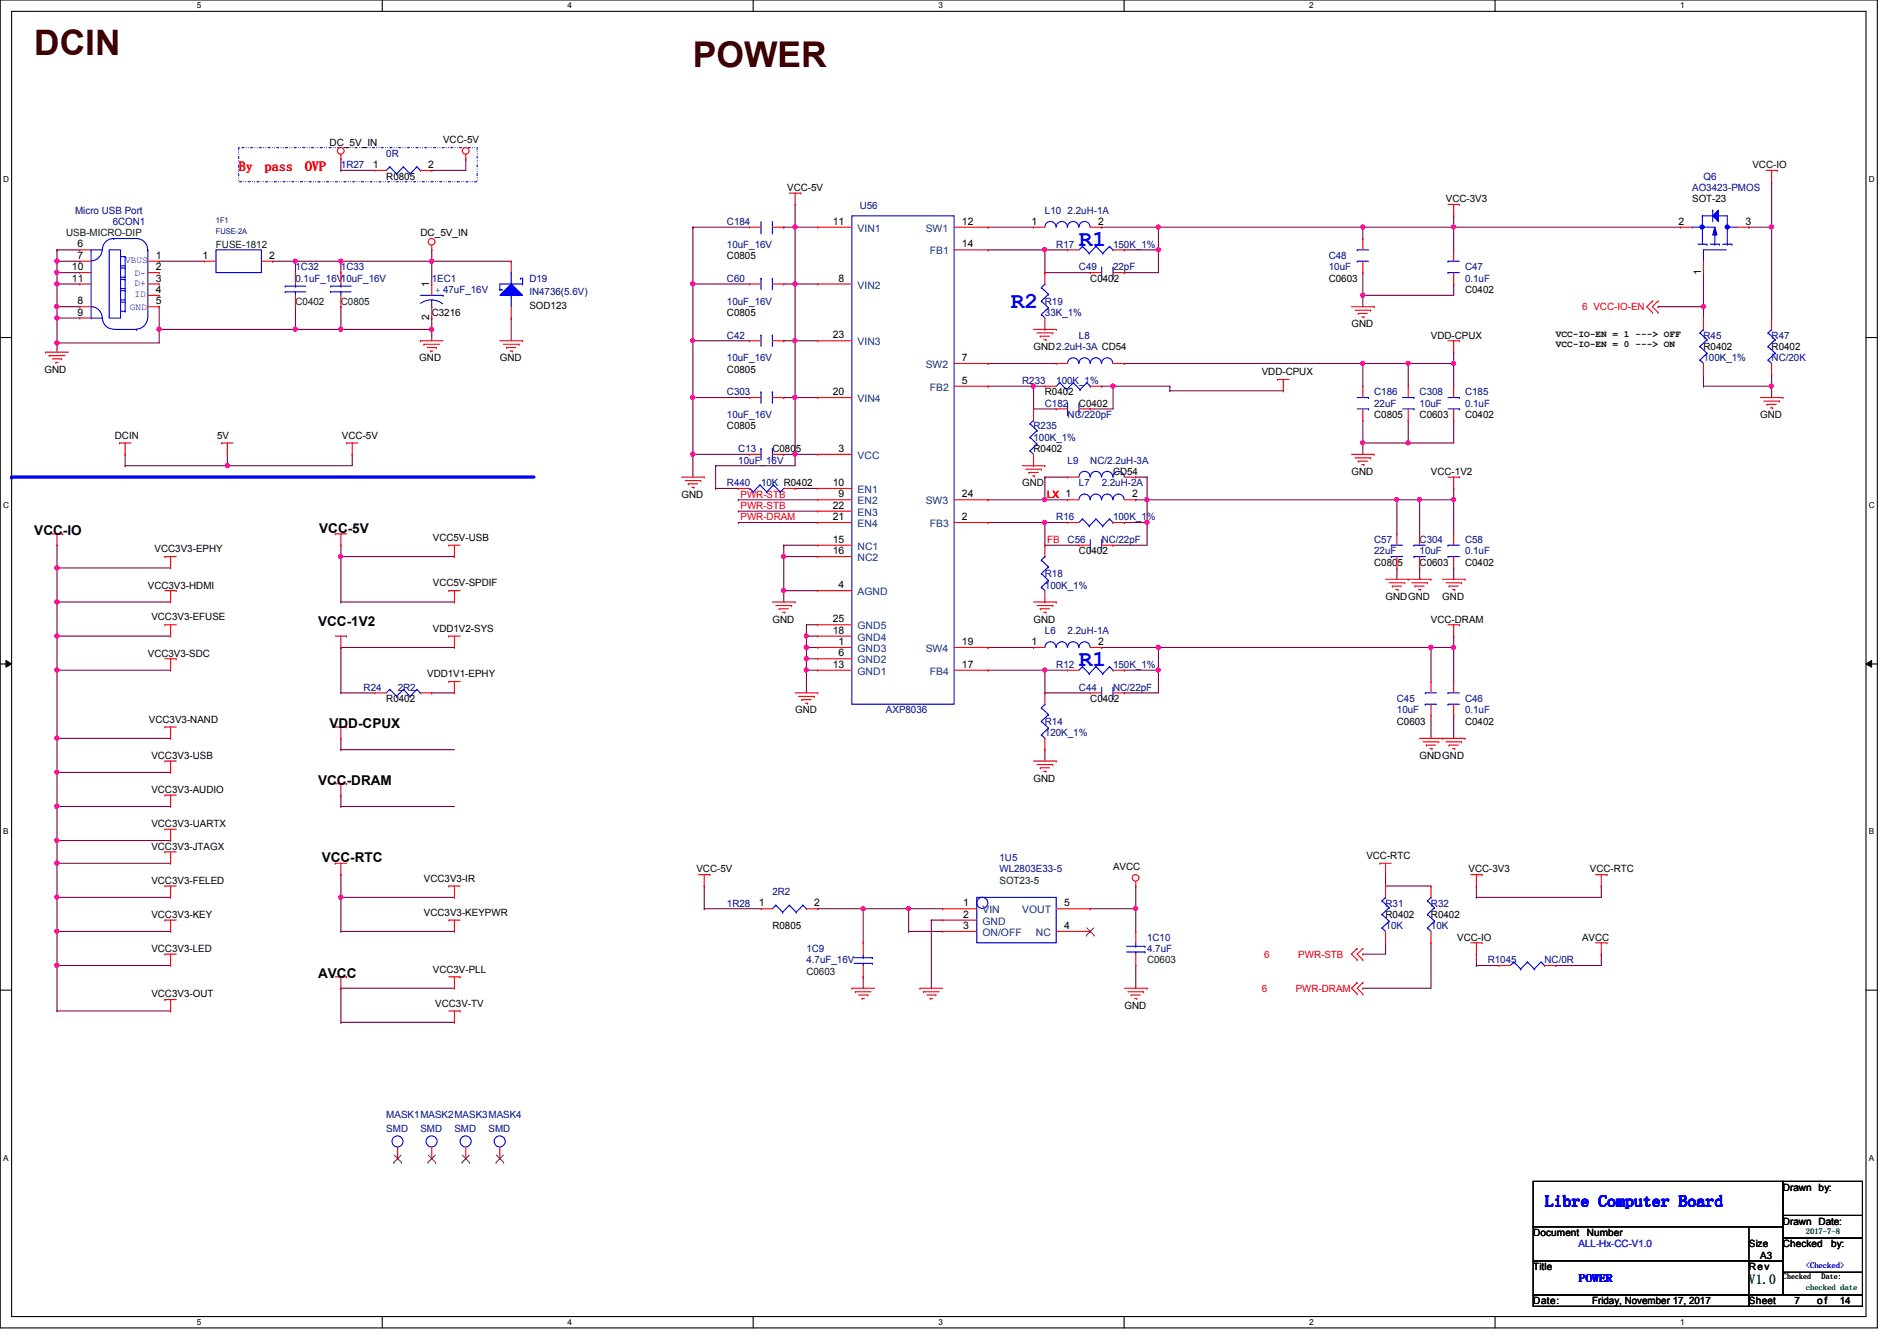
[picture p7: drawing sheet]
<svg xmlns="http://www.w3.org/2000/svg" width="297mm" height="210mm" viewBox="0 0 297 210" stroke-linecap="round" stroke-linejoin="round" font-family="sans-serif">
<defs><g id="words">
<g font-size="5.5" fill="#400000">
<text x="5.4" y="8.7">DCIN</text>
<text x="108.5" y="10.5">POWER</text>
</g>
<g font-size="3.6" fill="#00f">
<text x="168.9" y="38.5">R1</text>
<text x="158.3" y="48.3">R2</text>
<text x="168.9" y="104.3">R1</text>
</g>
<text font-size="2.5" fill="#00f" x="241.9" y="188.8">Libre Computer Board</text>
<g font-size="2.1" fill="#f00">
<text x="37.5" y="26.7">By</text>
<text x="41.5" y="26.7">pass</text>
<text x="47.8" y="26.7">OVP</text>
</g>
<g font-size="2.1">
<text x="5.4" y="83.8">VCC-IO</text>
<text x="50" y="83.4">VCC-5V</text>
<text x="49.8" y="98">VCC-1V2</text>
<text x="51.6" y="114">VDD-CPUX</text>
<text x="49.8" y="122.9">VCC-DRAM</text>
<text x="50.4" y="135">VCC-RTC</text>
<text x="49.8" y="153.1">AVCC</text>
</g>
<text font-size="2.1" fill="#008000" x="273.9" y="201">V1.0</text>
<text font-size="1.7" fill="#00f" x="247.2" y="200.7">POWER</text>
<g font-size="1.6">
<text x="51.6" y="22.8">DC_5V_IN</text>
<text x="69.4" y="22.4">VCC-5V</text>
<text x="58.4" y="26.3">1</text>
<text x="60.5" y="28.1">R0805</text>
<text x="67.1" y="26.3">2</text>
<text x="123.3" y="29.9">VCC-5V</text>
<text x="274.4" y="26.3">VCC-IO</text>
<text x="130.4" y="35.2">11</text>
<text x="150.6" y="35.2">12</text>
<text x="161.5" y="35.2">1</text>
<text x="172" y="35.2">2</text>
<text x="226.4" y="31.7">VCC-3V3</text>
<text x="262.8" y="35.2">2</text>
<text x="265" y="31.7">SOT-23</text>
<text x="273.3" y="35.2">3</text>
<text x="12.1" y="38.7">6</text>
<text x="12.1" y="40.5">7</text>
<text x="24.4" y="40.5">1</text>
<text x="31.7" y="40.5">1</text>
<text x="42.2" y="40.5">2</text>
<text x="65.8" y="37">DC_5V_IN</text>
<text x="113.8" y="40.6">C0805</text>
<text x="150.6" y="38.7">14</text>
<text x="11.3" y="42.3">10</text>
<text x="11.3" y="44.1">11</text>
<text x="12.1" y="47.6">8</text>
<text x="24.4" y="42.3">2</text>
<text x="24.4" y="44.1">3</text>
<text x="24.4" y="45.8">4</text>
<text x="24.4" y="47.6">5</text>
<text x="67.2" y="45" transform="rotate(-90 67.2 45)">1</text>
<text x="131.3" y="44.1">8</text>
<text x="170.7" y="44.1">C0402</text>
<text x="208.1" y="44.1">C0603</text>
<text x="229.4" y="45.9">C0402</text>
<text x="266.4" y="43" transform="rotate(-90 266.4 43)">1</text>
<text x="12.1" y="49.4">9</text>
<text x="67.2" y="50.1" transform="rotate(-90 67.2 50.1)">2</text>
<text x="67.6" y="49.4">C3216</text>
<text x="82.9" y="48.4">SOD123</text>
<text x="113.8" y="49.4">C0805</text>
<text x="130.4" y="53">23</text>
<text x="211.6" y="51.2">GND</text>
<text x="224.1" y="53">VDD-CPUX</text>
<text x="7" y="58.3">GND</text>
<text x="65.7" y="56.6">GND</text>
<text x="78.3" y="56.6">GND</text>
<text x="113.8" y="58.3">C0805</text>
<text x="150.6" y="56.5">7</text>
<text x="161.8" y="54.8">GND2.2uH-3A CD54</text>
<text x="197.6" y="58.7">VDD-CPUX</text>
<text x="266.7" y="54.8">R0402</text>
<text x="277.4" y="54.8">R0402</text>
<text x="130.4" y="61.8">20</text>
<text x="150.6" y="60.1">5</text>
<text x="163.6" y="61.9">R0402</text>
<text x="168.9" y="63.7">C0402</text>
<text x="215.2" y="65.4">C0805</text>
<text x="222.3" y="65.4">C0603</text>
<text x="229.4" y="65.4">C0402</text>
<text x="275.6" y="65.4">GND</text>
<text x="18" y="68.7">DCIN</text>
<text x="34" y="68.7">5V</text>
<text x="53.5" y="68.7">VCC-5V</text>
<text x="113.8" y="67.2">C0805</text>
<text x="120.9" y="70.8">C0805</text>
<text x="131.3" y="70.7">3</text>
<text x="161.8" y="70.8">R0402</text>
<text x="106.7" y="77.9">GND</text>
<text x="130.4" y="76.1">10</text>
<text x="131.3" y="77.9">9</text>
<text x="150.6" y="77.9">24</text>
<text x="160.1" y="76.1">GND</text>
<text x="174.3" y="74.3">CD54</text>
<text x="177.3" y="77.9">2</text>
<text x="211.6" y="74.3">GND</text>
<text x="224.1" y="74.3">VCC-1V2</text>
<text x="130.4" y="81.4">21</text>
<text x="130.4" y="79.6">22</text>
<text x="150.6" y="81.4">2</text>
<text x="24.2" y="86.4">VCC3V3-EPHY</text>
<text x="67.8" y="84.7">VCC5V-USB</text>
<text x="130.4" y="85">15</text>
<text x="130.4" y="86.7">16</text>
<text x="168.9" y="86.8">C0402</text>
<text x="215.2" y="88.6">C0805</text>
<text x="222.3" y="88.6">C0603</text>
<text x="229.4" y="88.6">C0402</text>
<text x="23.2" y="92.1">VCC3V3-HDMI</text>
<text x="67.8" y="91.8">VCC5V-SPDIF</text>
<text x="131.3" y="92.1">4</text>
<text x="217" y="93.9">GNDGND</text>
<text x="225.8" y="93.9">GND</text>
<text x="23.7" y="97.1">VCC3V3-EFUSE</text>
<text x="67.8" y="98.9">VDD1V2-SYS</text>
<text x="120.9" y="97.5">GND</text>
<text x="130.4" y="99.2">18</text>
<text x="130.4" y="97.4">25</text>
<text x="131.3" y="101">1</text>
<text x="150.6" y="101">19</text>
<text x="161.5" y="101">1</text>
<text x="161.8" y="97.5">GND</text>
<text x="172" y="101">2</text>
<text x="224.1" y="97.5">VCC-DRAM</text>
<text x="23.2" y="102.8">VCC3V3-SDC</text>
<text x="66.9" y="106">VDD1V1-EPHY</text>
<text x="130.4" y="104.5">13</text>
<text x="131.3" y="102.7">6</text>
<text x="150.6" y="104.5">17</text>
<text x="23.3" y="113.1">VCC3V3-NAND</text>
<text x="60.5" y="109.9">R0402</text>
<text x="124.5" y="111.7">GND</text>
<text x="170.7" y="109.9">C0402</text>
<text x="218.7" y="113.5">C0603</text>
<text x="229.4" y="113.5">C0402</text>
<text x="23.7" y="118.8">VCC3V3-USB</text>
<text x="222.3" y="118.8">GNDGND</text>
<text x="23.7" y="124.1">VCC3V3-AUDIO</text>
<text x="161.8" y="122.3">GND</text>
<text x="23.7" y="129.5">VCC3V3-UARTX</text>
<text x="23.7" y="133">VCC3V3-JTAGX</text>
<text x="109" y="136.6">VCC-5V</text>
<text x="174.3" y="136.2">AVCC</text>
<text x="213.9" y="134.5">VCC-RTC</text>
<text x="230" y="136.6">VCC-3V3</text>
<text x="249" y="136.6">VCC-RTC</text>
<text x="23.7" y="143.7">VCC3V3-KEY</text>
<text x="23.7" y="138.3">VCC3V3-FELED</text>
<text x="66.4" y="138">VCC3V3-IR</text>
<text x="66.4" y="143.3">VCC3V3-KEYPWR</text>
<text x="118.8" y="141.9">1</text>
<text x="127.5" y="141.9">2</text>
<text x="150.8" y="141.9">1</text>
<text x="150.8" y="143.6">2</text>
<text x="166.6" y="141.9">5</text>
<text x="217" y="143.7">R0402</text>
<text x="224.1" y="143.7">R0402</text>
<text x="23.7" y="149">VCC3V3-LED</text>
<text x="120.9" y="145.5">R0805</text>
<text x="150.8" y="145.4">3</text>
<text x="166.6" y="145.4">4</text>
<text x="228.2" y="147.2">VCC-IO</text>
<text x="247.7" y="147.2">AVCC</text>
<text x="67.8" y="152.2">VCC3V-PLL</text>
<text x="23.7" y="156.1">VCC3V3-OUT</text>
<text x="68.2" y="157.6">VCC3V-TV</text>
<text x="176.1" y="157.9">GND</text>
<text x="279.2" y="186.4">Drawn by:</text>
<text x="279.2" y="191.7">Drawn Date:</text>
<text x="240.1" y="193.5">Document</text>
<text x="248.5" y="193.5">Number</text>
<text x="273.9" y="195.2">Size</text>
<text x="275.6" y="197">A3</text>
<text x="279.2" y="195.2">Checked</text>
<text x="286.7" y="195.2">by:</text>
<text x="240.1" y="198.8">Title</text>
<text x="273.9" y="198.8">Rev</text>
<text x="240.1" y="204.1">Date:</text>
<text x="249.3" y="204.1">Friday, November 17, 2017</text>
<text x="273.9" y="204.1">Sheet</text>
<text x="281" y="204.1">7</text>
<text x="284.5" y="204.1">o f</text>
<text x="288.1" y="204.1">14</text>
</g>
<g font-size="1.6" fill="#000080">
<text x="53.4" y="26.3">1R27</text>
<text x="60.5" y="24.6">0R</text>
<text x="265" y="29.9">AO3423-PMOS</text>
<text x="266.7" y="28.1">Q6</text>
<text x="11.8" y="33.4">Micro USB Port</text>
<text x="17.6" y="35.2">6CON1</text>
<text x="113.8" y="35.2">C184</text>
<text x="134.6" y="32.7">U56</text>
<text x="163.6" y="33.4">L10 2.2uH-1A</text>
<text x="113.8" y="38.8">10uF_16V</text>
<text x="165.4" y="38.8">R17</text>
<text x="174.3" y="38.8">150K_1%</text>
<text x="208.1" y="40.6">C48</text>
<text x="46.3" y="42.3">1C32</text>
<text x="46.3" y="44.1">0.1uF_16V10uF_16V</text>
<text x="53.4" y="42.3">1C33</text>
<text x="67.6" y="44.1">1EC1</text>
<text x="82.9" y="44.1">D19</text>
<text x="82.9" y="46.2">IN4736(5.6V)</text>
<text x="113.8" y="44.1">C60</text>
<text x="113.8" y="47.7">10uF_16V</text>
<text x="163.6" y="47.7">R19</text>
<text x="168.9" y="42.3">C49</text>
<text x="174.3" y="42.3">22pF</text>
<text x="208.1" y="42.3">10uF</text>
<text x="229.4" y="42.3">C47</text>
<text x="229.4" y="44.1">0.1uF</text>
<text x="113.8" y="53">C42</text>
<text x="163.6" y="49.4">33K_1%</text>
<text x="168.9" y="53">L8</text>
<text x="266.7" y="53">R45</text>
<text x="277.4" y="53">R47</text>
<text x="113.8" y="56.6">10uF_16V</text>
<text x="266.7" y="56.6">100K_1%</text>
<text x="277.4" y="56.6">NC/20K</text>
<text x="113.8" y="61.9">C303</text>
<text x="113.8" y="65.4">10uF_16V</text>
<text x="160.1" y="60.1">R233</text>
<text x="163.6" y="63.7">C182</text>
<text x="165.4" y="60.1">100K_1%</text>
<text x="167.2" y="65.4">NC/220pF</text>
<text x="215.2" y="61.9">C186</text>
<text x="215.2" y="63.7">22uF</text>
<text x="222.3" y="61.9">C308</text>
<text x="222.3" y="63.7">10uF</text>
<text x="229.4" y="61.9">C185</text>
<text x="229.4" y="63.7">0.1uF</text>
<text x="115.6" y="70.8">C13</text>
<text x="161.8" y="67.2">R235</text>
<text x="161.8" y="69">100K_1%</text>
<text x="113.8" y="76.1">R440</text>
<text x="115.6" y="72.6">10uF_16V</text>
<text x="119.2" y="76.1">10K R0402</text>
<text x="167.2" y="72.6">L9</text>
<text x="168.9" y="76.1">L7</text>
<text x="170.7" y="72.6">NC/2.2uH-3A</text>
<text x="172.5" y="76.1">2.2uH-2A</text>
<text x="165.4" y="81.4">R16</text>
<text x="174.3" y="81.4">100K_1%</text>
<text x="167.2" y="85">C56</text>
<text x="172.5" y="85">NC/22pF</text>
<text x="215.2" y="85">C57</text>
<text x="215.2" y="86.8">22uF</text>
<text x="222.3" y="85">C304</text>
<text x="222.3" y="86.8">10uF</text>
<text x="229.4" y="85">C58</text>
<text x="229.4" y="86.8">0.1uF</text>
<text x="163.6" y="90.3">R18</text>
<text x="163.6" y="92.1">100K_1%</text>
<text x="163.6" y="99.2">L6</text>
<text x="167.2" y="99.2">2.2uH-1A</text>
<text x="165.4" y="104.6">R12</text>
<text x="174.3" y="104.6">150K_1%</text>
<text x="56.9" y="108.1">R24</text>
<text x="62.3" y="108.1">2R2</text>
<text x="138.7" y="111.7">AXP8036</text>
<text x="163.6" y="113.5">R14</text>
<text x="168.9" y="108.1">C44</text>
<text x="174.3" y="108.1">NC/22pF</text>
<text x="218.7" y="109.9">C45</text>
<text x="218.7" y="111.7">10uF</text>
<text x="229.4" y="109.9">C46</text>
<text x="229.4" y="111.7">0.1uF</text>
<text x="163.6" y="115.2">120K_1%</text>
<text x="156.5" y="134.8">1U5</text>
<text x="156.5" y="136.6">WL2803E33-5</text>
<text x="113.8" y="141.9">1R28</text>
<text x="120.9" y="140.1">2R2</text>
<text x="217" y="141.9">R31</text>
<text x="224.1" y="141.9">R32</text>
<text x="126.3" y="149">1C9</text>
<text x="179.6" y="147.2">1C10</text>
<text x="179.6" y="149">4.7uF</text>
<text x="217" y="145.5">10K</text>
<text x="224.1" y="145.5">10K</text>
<text x="126.3" y="150.8">4.7uF_16V</text>
<text x="233" y="150.8">R1045</text>
<text x="241.8" y="150.8">NC/0R</text>
<text x="60.5" y="175">MASK1MASK2MASK3MASK4</text>
<text x="60.5" y="177.1">SMD</text>
<text x="65.8" y="177.1">SMD</text>
<text x="71.2" y="177.1">SMD</text>
<text x="76.5" y="177.1">SMD</text>
</g>
<g font-size="1.6" fill="#004000">
<text x="10.4" y="37">USB-MICRO-DIP</text>
<text x="33.8" y="38.8">FUSE-1812</text>
<text x="46.3" y="47.7">C0402</text>
<text x="53.4" y="47.7">C0805</text>
<text x="156.5" y="138.3">SOT23-5</text>
<text x="126.3" y="152.6">C0603</text>
<text x="179.6" y="150.8">C0603</text>
</g>
<g font-size="1.6" fill="#004080">
<text x="134.3" y="36.3">VIN1</text>
<text x="144.9" y="36.3">SW1</text>
<text x="145.6" y="39.8">FB1</text>
<text x="134.3" y="45.2">VIN2</text>
<text x="134.3" y="54.1">VIN3</text>
<text x="144.9" y="57.6">SW2</text>
<text x="134.3" y="62.9">VIN4</text>
<text x="145.6" y="61.2">FB2</text>
<text x="134.3" y="71.8">VCC</text>
<text x="134.3" y="77.2">EN1</text>
<text x="134.3" y="79">EN2</text>
<text x="134.3" y="82.5">EN4</text>
<text x="134.3" y="80.7">EN3</text>
<text x="144.9" y="79">SW3</text>
<text x="145.6" y="82.5">FB3</text>
<text x="134.3" y="86.1">NC1</text>
<text x="134.3" y="87.8">NC2</text>
<text x="134.3" y="93.2">AGND</text>
<text x="134.3" y="100.3">GND4</text>
<text x="134.3" y="98.5">GND5</text>
<text x="134.3" y="102.1">GND3</text>
<text x="134.3" y="103.8">GND2</text>
<text x="134.3" y="105.6">GND1</text>
<text x="144.9" y="102.1">SW4</text>
<text x="145.6" y="105.6">FB4</text>
<text x="153.8" y="143">VIN</text>
<text x="160.1" y="143">VOUT</text>
<text x="153.8" y="144.7">GND</text>
<text x="153.8" y="146.5">ON/OFF</text>
<text x="162.2" y="146.5">NC</text>
</g>
<g font-size="1.6" fill="#f00">
<text x="247.7" y="48.6">6 VCC-IO-EN</text>
<text x="115.9" y="77.9">PWR-STB</text>
<text x="164" y="77.9">LX 1</text>
<text x="115.9" y="79.7">PWR-STB</text>
<text x="115.9" y="81.4">PWR-DRAM</text>
<text x="164" y="85">FB</text>
<text x="197.9" y="149.9">6</text>
<text x="203.3" y="149.9">PWR-STB</text>
<text x="197.6" y="155.2">6</text>
<text x="202.9" y="155.2">PWR-DRAM</text>
</g>
<text font-size="1.6" fill="#8000ff" x="247.2" y="195.2">ALL-Hx-CC-V1.0</text>
<g font-size="1.5" fill="#00f">
<text x="19.6" y="41.2">VBUS</text>
<text x="21" y="43.2">D-</text>
<text x="21" y="44.8">D+</text>
<text x="21" y="46.6">ID</text>
<text x="68.2" y="45.8">+ 47uF_16V</text>
<text x="20.3" y="48.5">GND</text>
</g>
<g font-size="1.5">
<text x="243.6" y="52.8">VCC-IO-EN = 1 ---&gt; OFF</text>
<text x="243.6" y="54.3">VCC-IO-EN = 0 ---&gt; ON</text>
</g>
<g font-size="1.3">
<text x="30.8" y="1.3">5</text>
<text x="88.9" y="1.3">4</text>
<text x="146.9" y="1.3">3</text>
<text x="205" y="1.3">2</text>
<text x="263.1" y="1.3">1</text>
<text x=".5" y="28.4">D</text>
<text x="292.6" y="28.4">D</text>
<text x=".5" y="79.5">C</text>
<text x="292.6" y="79.5">C</text>
<text x=".5" y="130.6">B</text>
<text x="292.6" y="130.6">B</text>
<text x=".5" y="181.7">A</text>
<text x="292.6" y="181.7">A</text>
<text x="30.8" y="207.4">5</text>
<text x="88.9" y="207.4">4</text>
<text x="146.9" y="207.4">3</text>
<text x="205" y="207.4">2</text>
<text x="263.1" y="207.4">1</text>
</g>
<g font-size="1.2" fill="#000080">
<text x="33.8" y="34.9">1F1</text>
<text x="33.8" y="36.7">FUSE-2A</text>
</g>
<g font-size="1.2" fill="#008000">
<text x="282.7" y="193.1">2017-7-8</text>
<text x="282.7" y="202">checked date</text>
</g>
<g font-size="1.2">
<text x="279.2" y="200.2">Checked</text>
<text x="285.2" y="200.2">Date:</text>
</g>
<text font-size="1.2" fill="#00f" x="282.7" y="198.4">&lt;Checked&gt;</text>
</g></defs>
<path d="M0 0h294v207.9h-294zM1.8 1.8h290.4v204.3h-290.4z" fill="none" stroke="#000" stroke-width=".17"/>
<g fill="#fff">
<path d="M30.8 .2h.7v1.4h-.7z"/>
<path d="M30.8 206.2h.7v1.4h-.7z"/>
</g>
<path d="M59.9 0v1.8M59.9 206.1v1.8" fill="none" stroke="#000" stroke-width=".17"/>
<g fill="#fff">
<path d="M88.9 .2h.6v1.4h-.6z"/>
<path d="M88.9 206.2h.6v1.4h-.6z"/>
</g>
<path d="M117.9 0v1.8M117.9 206.1v1.8" fill="none" stroke="#000" stroke-width=".17"/>
<g fill="#fff">
<path d="M146.9 .2h.7v1.4h-.7z"/>
<path d="M146.9 206.2h.7v1.4h-.7z"/>
</g>
<path d="M176 0v1.8M176 206.1v1.8" fill="none" stroke="#000" stroke-width=".17"/>
<g fill="#fff">
<path d="M205 .2h.7v1.4h-.7z"/>
<path d="M205 206.2h.7v1.4h-.7z"/>
</g>
<path d="M234.1 0v1.8M234.1 206.1v1.8" fill="none" stroke="#000" stroke-width=".17"/>
<g fill="#fff">
<path d="M263.1 .2h.7v1.4h-.7z"/>
<path d="M263.1 206.2h.7v1.4h-.7z"/>
<path d="M.5 27.3h.9v1.4h-.9z"/>
<path d="M292.6 27.3h.9v1.4h-.9z"/>
<path d="M.5 78.4h.9v1.4h-.9z"/>
<path d="M292.6 78.4h.9v1.4h-.9z"/>
</g>
<path d="M0 52.8h1.8M292.2 52.8h1.8" fill="none" stroke="#000" stroke-width=".17"/>
<g fill="#fff">
<path d="M.5 129.5h.8v1.4h-.8z"/>
<path d="M292.6 129.5h.9v1.4h-.9z"/>
</g>
<path d="M0 103.9h1.8M292.2 103.9h1.8" fill="none" stroke="#000" stroke-width=".17"/>
<path d="M.9 103.4l.9 .5-.9 .5zM292.2 103.9l.9-.5v1z" fill="#000"/>
<path d="M.9 103.4l.9 .5-.9 .5zM292.2 103.9l.9-.5v1z" fill="none" stroke="#000" stroke-width=".16"/>
<g fill="#fff">
<path d="M.5 180.5h.8v1.4h-.8z"/>
<path d="M292.6 180.5h.9v1.4h-.9z"/>
</g>
<path d="M0 155h1.8M292.2 155h1.8" fill="none" stroke="#000" stroke-width=".17"/>
<path d="M1.8 74.7h81.8" fill="none" stroke="#00f" stroke-width=".51"/>
<circle cx="1.8" cy="74.7" r=".25" fill="#00f"/>
<path d="M37.4 23.1h37.3v5.3h-37.3z" fill="none" stroke="#00f" stroke-width=".17" stroke-dasharray=".3 .3 0 .3 0 .3"/>
<path d="M8.9 88.9h.1M8.9 88.9h17.8" fill="none" stroke="#800040" stroke-width=".17"/>
<circle cx="8.9" cy="88.9" r=".32" fill="#f0f"/>
<circle cx="8.9" cy="88.9" r=".32" fill="none" stroke="#f0f" stroke-width=".17"/>
<path d="M8.9 99.6h.1M8.9 99.6h17.8" fill="none" stroke="#800040" stroke-width=".17"/>
<circle cx="8.9" cy="99.5" r=".32" fill="#f0f"/>
<circle cx="8.9" cy="99.5" r=".32" fill="none" stroke="#f0f" stroke-width=".17"/>
<path d="M8.9 94.2h.1M8.9 94.2h17.8M8.9 88.9v5.3" fill="none" stroke="#800040" stroke-width=".17"/>
<circle cx="8.9" cy="94.2" r=".32" fill="#f0f"/>
<circle cx="8.9" cy="94.2" r=".32" fill="none" stroke="#f0f" stroke-width=".17"/>
<path d="M8.9 85.3h.1M8.9 99.6h.1M8.9 94.2h.1M8.9 85.3v3.6M8.9 94.2v10.7M53.4 87.1h.1M53.4 94.2h.1M53.4 87.1v7.1M53.4 94.2h17.8M53.4 87.1h17.8M8.9 104.9h.1M8.9 104.9h17.8" fill="none" stroke="#800040" stroke-width=".17"/>
<circle cx="53.4" cy="87.1" r=".32" fill="#f0f"/>
<circle cx="53.4" cy="87.1" r=".32" fill="none" stroke="#f0f" stroke-width=".17"/>
<path d="M53.4 85.3h.1M53.4 85.3v1.8M8.9 115.6h.1M8.9 104.9v10.7" fill="none" stroke="#800040" stroke-width=".17"/>
<circle cx="8.9" cy="104.9" r=".32" fill="#f0f"/>
<circle cx="8.9" cy="104.9" r=".32" fill="none" stroke="#f0f" stroke-width=".17"/>
<circle cx="8.9" cy="115.5" r=".32" fill="#f0f"/>
<circle cx="8.9" cy="115.5" r=".32" fill="none" stroke="#f0f" stroke-width=".17"/>
<path d="M8.9 115.6h.1M8.9 115.6h17.8M8.9 115.6v5.3M8.9 120.9h.1M53.4 136.9h.1M53.4 124.5h.1M53.4 124.5v1.7M53.4 136.9v8.9M53.4 140.5h.1M53.4 145.8h.1M53.4 140.5h17.8M53.4 145.8h17.8" fill="none" stroke="#800040" stroke-width=".17"/>
<circle cx="53.4" cy="140.4" r=".32" fill="#f0f"/>
<circle cx="53.4" cy="140.4" r=".32" fill="none" stroke="#f0f" stroke-width=".17"/>
<path d="M8.9 145.8h.1M8.9 145.8h17.8" fill="none" stroke="#800040" stroke-width=".17"/>
<circle cx="8.9" cy="145.8" r=".32" fill="#f0f"/>
<circle cx="8.9" cy="145.8" r=".32" fill="none" stroke="#f0f" stroke-width=".17"/>
<path d="M8.9 120.9h.1M8.9 120.9h17.8M8.9 151.1h.1M8.9 151.1h17.8" fill="none" stroke="#800040" stroke-width=".17"/>
<circle cx="8.9" cy="120.9" r=".32" fill="#f0f"/>
<circle cx="8.9" cy="120.9" r=".32" fill="none" stroke="#f0f" stroke-width=".17"/>
<path d="M8.9 140.5h.1M8.9 140.5h17.8" fill="none" stroke="#800040" stroke-width=".17"/>
<circle cx="8.9" cy="140.4" r=".32" fill="#f0f"/>
<circle cx="8.9" cy="140.4" r=".32" fill="none" stroke="#f0f" stroke-width=".17"/>
<path d="M8.9 126.2h.1M8.9 131.6h.1M8.9 135.1h.1M8.9 126.2h17.8M8.9 131.6h17.8M8.9 135.1h17.8" fill="none" stroke="#800040" stroke-width=".17"/>
<circle cx="8.9" cy="135.1" r=".32" fill="#f0f"/>
<circle cx="8.9" cy="135.1" r=".32" fill="none" stroke="#f0f" stroke-width=".17"/>
<path d="M8.9 120.9h.1M8.9 126.2h.1M8.9 120.9v10.7" fill="none" stroke="#800040" stroke-width=".17"/>
<circle cx="8.9" cy="131.5" r=".32" fill="#f0f"/>
<circle cx="8.9" cy="131.5" r=".32" fill="none" stroke="#f0f" stroke-width=".17"/>
<circle cx="8.9" cy="126.2" r=".32" fill="#f0f"/>
<circle cx="8.9" cy="126.2" r=".32" fill="none" stroke="#f0f" stroke-width=".17"/>
<g fill="none" stroke="#800040" stroke-width=".17">
<path d="M124.5 32h.1M124.5 32v3.6M277.4 35.6h.1M277.4 35.6v14.2M80 49.8h.1M80 49.8v3.5M53.4 101.3h.1M53.4 108.5h.1M53.4 117.3h.1M53.4 115.6h.1M53.4 101.3h17.8M53.4 101.3v7.2"/>
<path d="M53.4 115.6v1.7M53.4 108.5h5.3M53.4 117.3h17.8M67.6 108.5h.1M67.6 108.5h3.6M8.9 131.6h.1M8.9 135.1h.1M8.9 131.6v19.5M53.4 126.2h.1M53.4 126.2h17.8M217 138.7h.1M217 136.9h.1"/>
<path d="M217 138.7h7.1M217 136.9v1.8M8.9 140.5h.1M8.9 145.8h.1M53.4 154.7h.1M53.4 154.7h17.8M53.4 154.7v5.3M213.4 149.4h.1M213.4 154.7h.1M217 147.6h.1M217 147.6v1.8h-3.6M224.1 147.6h.1"/>
<path d="M224.1 147.6v7.1h-10.7M53.4 160h.1M53.4 160h17.8"/>
</g>
<circle cx="277.4" cy="35.5" r=".32" fill="#f0f"/>
<circle cx="277.4" cy="35.5" r=".32" fill="none" stroke="#f0f" stroke-width=".17"/>
<path d="M266.7 58.7h.1M266.7 42.7h.1M266.7 42.7v5.3M266.7 58.7v1.8" fill="none" stroke="#800040" stroke-width=".17"/>
<circle cx="266.7" cy="48" r=".32" fill="#f0f"/>
<circle cx="266.7" cy="48" r=".32" fill="none" stroke="#f0f" stroke-width=".17"/>
<path d="M277.4 58.7h.1M277.4 58.7v1.8M35.6 71.1h.1M35.6 72.9h.1M35.6 71.1v1.8M55.2 71.1h.1M55.2 71.1v1.8h-19.6M250.7 149.4h.1M250.7 149.4v1.7" fill="none" stroke="#800040" stroke-width=".17"/>
<circle cx="35.6" cy="72.9" r=".32" fill="#f0f"/>
<circle cx="35.6" cy="72.9" r=".32" fill="none" stroke="#f0f" stroke-width=".17"/>
<path d="M174.3 60.5h.1M174.3 60.5h8.9M224.1 101.3h.1M224.1 101.3v5.4" fill="none" stroke="#800040" stroke-width=".17"/>
<circle cx="224" cy="101.3" r=".32" fill="#f0f"/>
<circle cx="224" cy="101.3" r=".32" fill="none" stroke="#f0f" stroke-width=".17"/>
<path d="M163.6 104.9h.1M163.6 104.9v3.6M224.1 112h.1M224.1 112v3.6M227.6 112h.1M227.6 112v3.6" fill="none" stroke="#800040" stroke-width=".17"/>
<circle cx="163.6" cy="104.9" r=".32" fill="#f0f"/>
<circle cx="163.6" cy="104.9" r=".32" fill="none" stroke="#f0f" stroke-width=".17"/>
<g fill="none" stroke="#800040" stroke-width=".17">
<path d="M154.7 101.3h.1M154.7 104.9h.1M154.7 104.9h12.5M154.7 101.3h7.1M163.6 104.9h.1M163.6 117.3h.1M163.6 108.5h.1M163.6 117.3v1.8M163.6 108.5h7.1M176.1 108.5h.1M176.1 108.5h5.3M181.4 101.3h.1"/>
<path d="M181.4 101.3h42.7"/>
</g>
<circle cx="181.4" cy="101.3" r=".32" fill="#f0f"/>
<circle cx="181.4" cy="101.3" r=".32" fill="none" stroke="#f0f" stroke-width=".17"/>
<path d="M227.6 99.6h.1M227.6 99.6v1.7h-3.5M172.5 101.3h.1M172.5 101.3h8.9M176.1 104.9h.1M176.1 104.9h5.3M181.4 101.3h.1M181.4 104.9h.1M181.4 101.3v7.2M224.1 101.3h.1" fill="none" stroke="#800040" stroke-width=".17"/>
<circle cx="181.4" cy="104.9" r=".32" fill="#f0f"/>
<circle cx="181.4" cy="104.9" r=".32" fill="none" stroke="#f0f" stroke-width=".17"/>
<path d="M227.6 101.3h.1M227.6 101.3v5.4" fill="none" stroke="#800040" stroke-width=".17"/>
<circle cx="227.6" cy="101.3" r=".32" fill="#f0f"/>
<circle cx="227.6" cy="101.3" r=".32" fill="none" stroke="#f0f" stroke-width=".17"/>
<path d="M179.6 78.2h.1M179.6 78.2h39.1M115.6 80h.1M115.6 80h12.5" fill="none" stroke="#800040" stroke-width=".17"/>
<circle cx="179.6" cy="78.2" r=".32" fill="#f0f"/>
<circle cx="179.6" cy="78.2" r=".32" fill="none" stroke="#f0f" stroke-width=".17"/>
<path d="M163.6 81.8h.1M163.6 81.8v3.5M163.6 81.8h3.6M218.7 88.9h.1M218.7 88.9v1.8" fill="none" stroke="#800040" stroke-width=".17"/>
<circle cx="163.6" cy="81.8" r=".32" fill="#f0f"/>
<circle cx="163.6" cy="81.8" r=".32" fill="none" stroke="#f0f" stroke-width=".17"/>
<path d="M227.6 78.2h.1M227.6 78.2v5.4M163.6 85.3h.1M163.6 85.3h5.3M176.1 81.8h.1M176.1 81.8h3.5M227.6 88.9h.1M227.6 88.9v1.8" fill="none" stroke="#800040" stroke-width=".17"/>
<circle cx="227.6" cy="78.2" r=".32" fill="#f0f"/>
<circle cx="227.6" cy="78.2" r=".32" fill="none" stroke="#f0f" stroke-width=".17"/>
<path d="M163.6 78.2h.1M163.6 78.2h3.6" fill="none" stroke="#800040" stroke-width=".17"/>
<circle cx="163.6" cy="78.2" r=".32" fill="#f0f"/>
<circle cx="163.6" cy="78.2" r=".32" fill="none" stroke="#f0f" stroke-width=".17"/>
<path d="M179.6 78.2h.1M179.6 78.2v3.6" fill="none" stroke="#800040" stroke-width=".17"/>
<circle cx="179.6" cy="81.8" r=".32" fill="#f0f"/>
<circle cx="179.6" cy="81.8" r=".32" fill="none" stroke="#f0f" stroke-width=".17"/>
<path d="M177.8 78.2h.1M177.8 78.2h1.8M218.7 78.2h.1M218.7 78.2h3.6M218.7 78.2v5.4M174.3 85.3h.1M179.6 81.8h.1M179.6 81.8v3.5h-5.3" fill="none" stroke="#800040" stroke-width=".17"/>
<circle cx="222.3" cy="78.2" r=".32" fill="#f0f"/>
<circle cx="222.3" cy="78.2" r=".32" fill="none" stroke="#f0f" stroke-width=".17"/>
<circle cx="218.7" cy="78.2" r=".32" fill="#f0f"/>
<circle cx="218.7" cy="78.2" r=".32" fill="none" stroke="#f0f" stroke-width=".17"/>
<g fill="none" stroke="#800040" stroke-width=".17">
<path d="M163.6 39.1h.1M163.6 39.1v3.6M163.6 39.1h3.6M213.4 35.6h.1M213.4 35.6v1.7M213.4 42.7h.1M213.4 42.7v3.5M163.6 74.7h.1M163.6 74.7h3.6M163.6 74.7v3.5M177.8 74.7h.1M177.8 74.7h1.8"/>
<path d="M222.3 78.2h.1M222.3 78.2v5.4M227.6 76.5h.1M227.6 76.5v1.7h-5.3M154.7 81.8h.1M154.7 81.8h8.9M222.3 88.9h.1M222.3 88.9v1.8"/>
</g>
<circle cx="163.6" cy="39.1" r=".32" fill="#f0f"/>
<circle cx="163.6" cy="39.1" r=".32" fill="none" stroke="#f0f" stroke-width=".17"/>
<path d="M172.5 35.6h.1M172.5 35.6h8.9M213.4 35.6h.1M227.6 33.8h.1M227.6 33.8v1.8h-14.2M163.6 42.7h.1M163.6 42.7h7.1M176.1 42.7h.1M176.1 42.7h5.3" fill="none" stroke="#800040" stroke-width=".17"/>
<circle cx="227.6" cy="35.5" r=".32" fill="#f0f"/>
<circle cx="227.6" cy="35.5" r=".32" fill="none" stroke="#f0f" stroke-width=".17"/>
<circle cx="213.4" cy="35.5" r=".32" fill="#f0f"/>
<circle cx="213.4" cy="35.5" r=".32" fill="none" stroke="#f0f" stroke-width=".17"/>
<path d="M176.1 39.1h.1M176.1 39.1h5.3M181.4 35.6h.1M181.4 39.1h.1M181.4 35.6v7.1" fill="none" stroke="#800040" stroke-width=".17"/>
<circle cx="181.4" cy="39.1" r=".32" fill="#f0f"/>
<circle cx="181.4" cy="39.1" r=".32" fill="none" stroke="#f0f" stroke-width=".17"/>
<path d="M181.4 35.6h.1M181.4 35.6h32M227.6 35.6h.1M227.6 35.6v3.5" fill="none" stroke="#800040" stroke-width=".17"/>
<circle cx="181.4" cy="35.5" r=".32" fill="#f0f"/>
<circle cx="181.4" cy="35.5" r=".32" fill="none" stroke="#f0f" stroke-width=".17"/>
<g fill="none" stroke="#800040" stroke-width=".17">
<path d="M154.7 39.1h.1M154.7 35.6h.1M154.7 39.1h8.9M154.7 35.6h7.1M277.4 28.4h.1M277.4 28.4v7.2M154.7 56.9h.1M154.7 56.9h10.7M176.1 56.9h.1M176.1 56.9h37.3M115.6 78.2h.1M115.6 78.2h12.5"/>
<path d="M154.7 78.2h.1M154.7 78.2h8.9M161.8 60.5h.1M161.8 60.5h1.8M179.6 74.7h.1M179.6 74.7v3.5M115.6 81.8h.1M115.6 81.8h12.5"/>
</g>
<circle cx="213.4" cy="56.9" r=".32" fill="#f0f"/>
<circle cx="213.4" cy="56.9" r=".32" fill="none" stroke="#f0f" stroke-width=".17"/>
<path d="M161.8 60.5h.1M161.8 60.5v3.5" fill="none" stroke="#800040" stroke-width=".17"/>
<circle cx="161.8" cy="60.4" r=".32" fill="#f0f"/>
<circle cx="161.8" cy="60.4" r=".32" fill="none" stroke="#f0f" stroke-width=".17"/>
<path d="M213.4 56.9h.1M213.4 56.9h14.2M213.4 56.9v3.6M220.5 56.9h.1M220.5 56.9v3.6M227.6 56.9h.1M227.6 55.1h.1M227.6 55.1v5.4" fill="none" stroke="#800040" stroke-width=".17"/>
<circle cx="227.6" cy="56.9" r=".32" fill="#f0f"/>
<circle cx="227.6" cy="56.9" r=".32" fill="none" stroke="#f0f" stroke-width=".17"/>
<circle cx="220.5" cy="56.9" r=".32" fill="#f0f"/>
<circle cx="220.5" cy="56.9" r=".32" fill="none" stroke="#f0f" stroke-width=".17"/>
<path d="M213.4 69.3h.1M213.4 69.3v1.8M220.5 69.3h.1M227.6 65.8h.1M227.6 65.8v3.5h-7.1" fill="none" stroke="#800040" stroke-width=".17"/>
<circle cx="220.5" cy="69.3" r=".32" fill="#f0f"/>
<circle cx="220.5" cy="69.3" r=".32" fill="none" stroke="#f0f" stroke-width=".17"/>
<path d="M161.8 64h.1M161.8 64h3.6M170.7 64h.1M174.3 60.5h.1M174.3 60.5v3.5h-3.6M220.5 65.8h.1M220.5 65.8v3.5" fill="none" stroke="#800040" stroke-width=".17"/>
<circle cx="174.3" cy="60.4" r=".32" fill="#f0f"/>
<circle cx="174.3" cy="60.4" r=".32" fill="none" stroke="#f0f" stroke-width=".17"/>
<path d="M154.7 60.5h.1M154.7 60.5h7.1M172.5 60.5h.1M172.5 60.5h1.8M213.4 69.3h.1M213.4 65.8h.1M213.4 69.3h7.1M213.4 65.8v3.5" fill="none" stroke="#800040" stroke-width=".17"/>
<circle cx="213.4" cy="69.3" r=".32" fill="#f0f"/>
<circle cx="213.4" cy="69.3" r=".32" fill="none" stroke="#f0f" stroke-width=".17"/>
<path d="M122.7 35.6h.1M122.7 35.6h5.4M124.5 35.6h.1M124.5 35.6v8.8M124.5 53.3h.1M124.5 44.4h.1M124.5 53.3h3.6M124.5 44.4h3.6M124.5 62.2h.1M124.5 62.2h3.6" fill="none" stroke="#800040" stroke-width=".17"/>
<circle cx="124.5" cy="44.4" r=".32" fill="#f0f"/>
<circle cx="124.5" cy="44.4" r=".32" fill="none" stroke="#f0f" stroke-width=".17"/>
<circle cx="124.5" cy="35.5" r=".32" fill="#f0f"/>
<circle cx="124.5" cy="35.5" r=".32" fill="none" stroke="#f0f" stroke-width=".17"/>
<g fill="none" stroke="#800040" stroke-width=".17">
<path d="M108.5 35.6h.1M108.5 35.6h8.9M108.5 44.4h.1M108.5 44.4v8.9M122.7 44.4h.1M122.7 53.3h.1M122.7 44.4h1.8M124.5 44.4h.1M124.5 44.4v8.9h-1.8M108.5 71.1h.1M108.5 71.1h8.9M124.5 71.1h.1"/>
<path d="M124.5 71.1h3.6"/>
</g>
<circle cx="108.5" cy="71.1" r=".32" fill="#f0f"/>
<circle cx="108.5" cy="71.1" r=".32" fill="none" stroke="#f0f" stroke-width=".17"/>
<path d="M108.5 53.3h.1M108.5 53.3v21.4M108.5 53.3h8.9M108.5 71.1h.1M108.5 62.2h.1M108.5 62.2h8.9" fill="none" stroke="#800040" stroke-width=".17"/>
<circle cx="108.5" cy="62.2" r=".32" fill="#f0f"/>
<circle cx="108.5" cy="62.2" r=".32" fill="none" stroke="#f0f" stroke-width=".17"/>
<circle cx="108.5" cy="53.3" r=".32" fill="#f0f"/>
<circle cx="108.5" cy="53.3" r=".32" fill="none" stroke="#f0f" stroke-width=".17"/>
<path d="M108.5 44.4h.1M108.5 44.4h8.9" fill="none" stroke="#800040" stroke-width=".17"/>
<circle cx="108.5" cy="44.4" r=".32" fill="#f0f"/>
<circle cx="108.5" cy="44.4" r=".32" fill="none" stroke="#f0f" stroke-width=".17"/>
<path d="M126.3 104.9h.1M126.3 104.9h1.8M126.3 104.9v3.6" fill="none" stroke="#800040" stroke-width=".17"/>
<circle cx="126.3" cy="104.9" r=".32" fill="#f0f"/>
<circle cx="126.3" cy="104.9" r=".32" fill="none" stroke="#f0f" stroke-width=".17"/>
<path d="M126.3 103.1h.1M126.3 103.1h1.8" fill="none" stroke="#800040" stroke-width=".17"/>
<circle cx="126.3" cy="103.1" r=".32" fill="#f0f"/>
<circle cx="126.3" cy="103.1" r=".32" fill="none" stroke="#f0f" stroke-width=".17"/>
<path d="M126.3 103.1h.1M126.3 101.3h.1M126.3 103.1v1.8M126.3 101.3h1.8" fill="none" stroke="#800040" stroke-width=".17"/>
<circle cx="126.3" cy="101.3" r=".32" fill="#f0f"/>
<circle cx="126.3" cy="101.3" r=".32" fill="none" stroke="#f0f" stroke-width=".17"/>
<path d="M126.3 99.6h.1M126.3 99.6h1.8M126.3 101.3h.1M126.3 101.3v1.8" fill="none" stroke="#800040" stroke-width=".17"/>
<circle cx="126.3" cy="99.5" r=".32" fill="#f0f"/>
<circle cx="126.3" cy="99.5" r=".32" fill="none" stroke="#f0f" stroke-width=".17"/>
<path d="M124.5 53.3h.1M124.5 53.3v8.9M124.5 76.5h.1M124.5 76.5h3.6M126.3 99.6h.1M126.3 97.8h.1M126.3 97.8v3.5M126.3 97.8h1.8" fill="none" stroke="#800040" stroke-width=".17"/>
<circle cx="124.5" cy="62.2" r=".32" fill="#f0f"/>
<circle cx="124.5" cy="62.2" r=".32" fill="none" stroke="#f0f" stroke-width=".17"/>
<circle cx="124.5" cy="53.3" r=".32" fill="#f0f"/>
<circle cx="124.5" cy="53.3" r=".32" fill="none" stroke="#f0f" stroke-width=".17"/>
<path d="M108.5 35.6h.1M108.5 35.6v8.8M122.7 62.2h.1M122.7 62.2h1.8M122.7 92.5h.1M122.7 92.5h5.4M122.7 92.5v1.7" fill="none" stroke="#800040" stroke-width=".17"/>
<circle cx="122.7" cy="92.4" r=".32" fill="#f0f"/>
<circle cx="122.7" cy="92.4" r=".32" fill="none" stroke="#f0f" stroke-width=".17"/>
<path d="M124.5 62.2h.1M124.5 62.2v8.9" fill="none" stroke="#800040" stroke-width=".17"/>
<circle cx="124.5" cy="71.1" r=".32" fill="#f0f"/>
<circle cx="124.5" cy="71.1" r=".32" fill="none" stroke="#f0f" stroke-width=".17"/>
<path d="M122.7 71.1h.1M122.7 71.1h1.8M122.7 85.3h.1M122.7 85.3h5.4M122.7 85.3v1.8" fill="none" stroke="#800040" stroke-width=".17"/>
<circle cx="122.7" cy="87.1" r=".32" fill="#f0f"/>
<circle cx="122.7" cy="87.1" r=".32" fill="none" stroke="#f0f" stroke-width=".17"/>
<g fill="none" stroke="#800040" stroke-width=".17">
<path d="M227.6 35.6h.1M227.6 35.6h35.6M273.9 35.6h.1M273.9 35.6h3.5M19.6 71.1h.1M19.6 72.9h.1M19.6 72.9h16M19.6 71.1v1.8M112.1 76.5h.1M112.1 72.9h.1M112.1 76.5h3.5M112.1 72.9v3.6"/>
<path d="M124.5 71.1h.1M124.5 71.1v1.8h-12.4M266.7 60.5h.1M266.7 60.5h10.7M277.4 60.5h.1M277.4 60.5v1.7M122.7 87.1h.1M122.7 87.1h5.4M122.7 87.1v5.4M231.2 138.7h.1M231.2 138.7v1.8M250.7 138.7h.1"/>
<path d="M250.7 138.7v1.8h-19.5M231.2 140.5h.1M231.2 149.4h.1M231.2 149.4v1.7"/>
</g>
<circle cx="277.4" cy="60.4" r=".32" fill="#f0f"/>
<circle cx="277.4" cy="60.4" r=".32" fill="none" stroke="#f0f" stroke-width=".17"/>
<path d="M213.4 46.2h.1M213.4 46.2v1.8M227.6 44.4h.1M227.6 44.4v1.8h-14.2" fill="none" stroke="#800040" stroke-width=".17"/>
<circle cx="213.4" cy="46.2" r=".32" fill="#f0f"/>
<circle cx="213.4" cy="46.2" r=".32" fill="none" stroke="#f0f" stroke-width=".17"/>
<g fill="none" stroke="#800040" stroke-width=".17">
<path d="M8.9 42.7h.1M8.9 40.9h.1M8.9 44.4h.1M8.9 42.7h3.6M8.9 40.9v3.5M8.9 44.4h3.6M24.9 48h.1M24.9 48v3.6M67.6 51.6h.1M67.6 51.6v1.7M259.6 48h.1M259.6 48h7.1"/>
<path d="M266.7 48h.1M266.7 48v1.8"/>
</g>
<circle cx="8.9" cy="44.4" r=".32" fill="#f0f"/>
<circle cx="8.9" cy="44.4" r=".32" fill="none" stroke="#f0f" stroke-width=".17"/>
<circle cx="8.9" cy="42.6" r=".32" fill="#f0f"/>
<circle cx="8.9" cy="42.6" r=".32" fill="none" stroke="#f0f" stroke-width=".17"/>
<g fill="none" stroke="#800040" stroke-width=".17">
<path d="M67.6 39.1h.1M67.6 39.1v5.3M24.9 40.9h.1M24.9 40.9h7.1M42.7 40.9h.1M42.7 40.9h10.7M46.3 40.9h.1M46.3 51.6h.1M46.3 48h.1M46.3 51.6h7.1M46.3 40.9v1.8M46.3 48v3.6"/>
<path d="M53.4 40.9h.1M53.4 40.9v1.8M67.6 49.8h.1M67.6 40.9h.1M67.6 49.8v1.8"/>
</g>
<circle cx="46.2" cy="40.9" r=".32" fill="#f0f"/>
<circle cx="46.2" cy="40.9" r=".32" fill="none" stroke="#f0f" stroke-width=".17"/>
<path d="M53.4 48h.1M53.4 48v3.6h14.2M67.6 51.6h.1" fill="none" stroke="#800040" stroke-width=".17"/>
<circle cx="53.4" cy="51.5" r=".32" fill="#f0f"/>
<circle cx="53.4" cy="51.5" r=".32" fill="none" stroke="#f0f" stroke-width=".17"/>
<circle cx="67.6" cy="51.5" r=".32" fill="#f0f"/>
<circle cx="67.6" cy="51.5" r=".32" fill="none" stroke="#f0f" stroke-width=".17"/>
<path d="M53.4 40.9h14.2M67.6 40.9h.1" fill="none" stroke="#800040" stroke-width=".17"/>
<circle cx="53.4" cy="40.9" r=".32" fill="#f0f"/>
<circle cx="53.4" cy="40.9" r=".32" fill="none" stroke="#f0f" stroke-width=".17"/>
<path d="M24.9 51.6h.1M24.9 51.6h21.4" fill="none" stroke="#800040" stroke-width=".17"/>
<circle cx="46.2" cy="51.5" r=".32" fill="#f0f"/>
<circle cx="46.2" cy="51.5" r=".32" fill="none" stroke="#f0f" stroke-width=".17"/>
<path d="M8.9 39.1h.1M8.9 39.1h3.6M8.9 39.1v1.8" fill="none" stroke="#800040" stroke-width=".17"/>
<circle cx="8.9" cy="40.9" r=".32" fill="#f0f"/>
<circle cx="8.9" cy="40.9" r=".32" fill="none" stroke="#f0f" stroke-width=".17"/>
<path d="M8.9 44.4h.1M8.9 48h.1M8.9 44.4v3.6M8.9 48h3.6" fill="none" stroke="#800040" stroke-width=".17"/>
<circle cx="8.9" cy="48" r=".32" fill="#f0f"/>
<circle cx="8.9" cy="48" r=".32" fill="none" stroke="#f0f" stroke-width=".17"/>
<path d="M8.9 48h.1M8.9 49.8h.1M8.9 53.7h.1M8.9 48v1.8M8.9 53.7v1.4M8.9 49.8h3.6M24.9 51.6h.1M24.9 51.6v2.1h-16" fill="none" stroke="#800040" stroke-width=".17"/>
<circle cx="24.9" cy="51.5" r=".32" fill="#f0f"/>
<circle cx="24.9" cy="51.5" r=".32" fill="none" stroke="#f0f" stroke-width=".17"/>
<path d="M8.9 49.8h.1M8.9 49.8v3.9" fill="none" stroke="#800040" stroke-width=".17"/>
<circle cx="8.9" cy="53.7" r=".33" fill="#f0f"/>
<circle cx="8.9" cy="53.7" r=".33" fill="none" stroke="#f0f" stroke-width=".17"/>
<circle cx="8.9" cy="49.8" r=".32" fill="#f0f"/>
<circle cx="8.9" cy="49.8" r=".32" fill="none" stroke="#f0f" stroke-width=".17"/>
<path d="M8.9 40.9h.1M8.9 40.9h3.6M67.6 40.9h12.4M80 40.9h.1" fill="none" stroke="#800040" stroke-width=".17"/>
<circle cx="67.6" cy="40.9" r=".32" fill="#f0f"/>
<circle cx="67.6" cy="40.9" r=".32" fill="none" stroke="#f0f" stroke-width=".17"/>
<path d="M53.4 26.7h.1M53.4 24.9h.1M53.4 26.7h5.3M53.4 24.9v1.8M67.6 26.7h.1M72.9 24.9h.1M72.9 24.9v1.8h-5.3M8.9 158.2h.1M8.9 151.1v7.1" fill="none" stroke="#800040" stroke-width=".17"/>
<circle cx="8.9" cy="151.1" r=".32" fill="#f0f"/>
<circle cx="8.9" cy="151.1" r=".32" fill="none" stroke="#f0f" stroke-width=".17"/>
<g fill="none" stroke="#800040" stroke-width=".17">
<path d="M177.8 138.7h.1M177.8 138.7v7.1M8.9 158.2h17.8M26.7 158.2h.1M142.3 145.8h.1M142.3 145.8h5.3M145.8 144h.1M145.8 144v10.7M170.7 142.2h.1M170.7 142.2h7.1M177.8 151.1h.1M177.8 142.2h.1"/>
<path d="M177.8 151.1v3.6"/>
</g>
<circle cx="177.8" cy="142.2" r=".32" fill="#f0f"/>
<circle cx="177.8" cy="142.2" r=".32" fill="none" stroke="#f0f" stroke-width=".17"/>
<path d="M110.3 138.7h.1M110.3 138.7v3.5M135.2 152.9h.1M135.2 152.9v1.8M142.3 142.2h.1M142.3 142.2v3.6M145.8 144h.1M145.8 144h1.8" fill="none" stroke="#800040" stroke-width=".17"/>
<circle cx="142.3" cy="142.2" r=".32" fill="#f0f"/>
<circle cx="142.3" cy="142.2" r=".32" fill="none" stroke="#f0f" stroke-width=".17"/>
<path d="M128.1 142.2h.1M128.1 142.2h7.1M142.3 142.2h.1M142.3 142.2h5.3M231.2 151.1h.1M231.2 151.1h3.5M243.6 151.1h.1M243.6 151.1h7.1" fill="none" stroke="#800040" stroke-width=".17"/>
<circle cx="135.1" cy="142.2" r=".32" fill="#f0f"/>
<circle cx="135.1" cy="142.2" r=".32" fill="none" stroke="#f0f" stroke-width=".17"/>
<path d="M183.2 60.5h.1M183.2 61.2h.1M183.2 60.5v.7M183.2 61.2h17.8M110.3 142.2h.1M110.3 142.2h8.9M135.2 142.2h.1M135.2 142.2h7.1M135.2 142.2v5.4" fill="none" stroke="#800040" stroke-width=".17"/>
<g fill="none" stroke="#f00" stroke-width=".17">
<path d="M53.4 24.9h.1M53.4 24.2v.7M58.7 26.7h.1M58.7 26.7h1.8M65.8 26.7h1.8M67.6 39.1h.1M67.6 26.7h.1M67.6 38.4v.7M72.9 24.9h.1M72.9 24.2v.7M117.4 35.6h.1M117.4 35.6h1.8"/>
<path d="M120.9 35.6h1.8M122.7 35.6h.1M123.6 30.2h1.8M124.5 32h.1M124.5 30.2v1.8M125.4 30.2h.1M128.1 35.6h.1M128.1 35.6h5.3M149.4 39.1h5.3M149.4 35.6h5.3M154.7 35.6h.1M154.7 39.1h.1"/>
<path d="M167.2 39.1h.1M167.2 39.1h1.7M174.3 39.1h1.8M176.1 39.1h.1M213.4 37.3h.1M213.4 37.3v1.8M226.7 32h1.8M227.6 33.8h.1M227.6 32v1.8M228.5 32h.1M276.5 26.7h1.8M277.4 28.4h.1"/>
<path d="M277.4 26.7v1.7M278.3 26.7h.1M7.2 55.1h.1M7.2 55.1h3.5M7.7 55.7h.1M7.7 55.7h2.5M8.2 56.2h1.4M8.8 56.7h.1M8.8 56.7h.3M9.6 56.2h.1M32 40.9h.1M32 40.9h1.8"/>
<path d="M40.9 40.9h1.8M42.7 40.9h.1M46.3 42.7h.1M46.3 48h.1M46.3 42.7v1.7M46.3 46.2v1.8M65.8 53.3h.1M65.8 53.3h3.6M66.4 53.9h.1M66.4 53.9h2.4M66.9 54.4h1.4M67.4 54.9h.1"/>
<path d="M67.4 54.9h.4M67.6 44.4h.1M67.6 49.8h.1M67.6 44.4v1.8M67.6 48v1.8M68.3 54.4h.1M78.3 53.3h3.5M78.8 53.9h2.5M79.3 54.4h.1M79.3 54.4h1.5M79.9 54.9h.3M80.2 54.9h.1"/>
<path d="M81.3 53.9h.1M81.8 53.3h.1M117.4 44.4h.1M117.4 53.3h.1M117.4 53.3h1.8M117.4 44.4h1.8M120.9 53.3h1.8M120.9 44.4h1.8M122.7 44.4h.1M122.7 53.3h.1M128.1 44.4h.1M128.1 53.3h.1"/>
<path d="M128.1 53.3h5.3M128.1 44.4h5.3M149.4 56.9h5.3M154.7 56.9h.1M161.8 51.6h3.6M162.4 52.1h2.4M162.9 52.6h.1M162.9 52.6h1.4M163.4 53.2h.4M163.6 51.6h.1M163.6 42.7h.1M163.6 42.7v1.7"/>
<path d="M163.6 49.8v1.8M163.8 53.2h.1M164.8 52.1h.1M165.4 51.6h.1M165.4 56.9h.1M165.4 56.9h1.8M170.7 42.7h.1M170.7 42.7h1.8M174.3 42.7h1.8M174.3 56.9h1.8M176.1 42.7h.1M176.1 56.9h.1"/>
<path d="M200.1 59.4h.1M200.1 59.4h1.7M201 59.4v1.8M211.6 48h3.6M212.2 48.6h2.4M212.7 49.1h.1M212.7 49.1h1.4M213.2 49.6h.4M213.4 42.7h.1M213.4 40.9v1.8M213.6 49.6h.1M214.6 48.6h.1"/>
<path d="M215.2 48h.1M226.7 53.3h1.8M227.6 55.1h.1M227.6 53.3v1.8M228.5 53.3h.1M258.7 48.9h.1M258.7 47.1h.1M258.7 47.1l-.9 .9 .9 .9M259.6 48.9h.1M259.6 47.1h.1M259.6 47.1l-.9 .9 .9 .9M266.7 58.7h.1"/>
<path d="M266.7 49.8h.1M266.7 49.8v1.8M266.7 56.9v1.8M18.7 69.3h.1M18.7 69.3h1.8M19.6 71.1h.1M19.6 69.3v1.8M34.7 69.3h.1M34.7 69.3h1.8M35.6 71.1h.1M35.6 69.3v1.8M54.3 69.3h.1"/>
<path d="M54.3 69.3h1.7M55.2 71.1h.1M55.2 69.3v1.8M106.7 74.7h3.6M107.3 75.2h2.4M107.8 75.7h.1M107.8 75.7h1.4M108.3 76.3h.4M108.7 76.3h.1M109.7 75.2h.1M110.3 74.7h.1M115.6 76.5h.1"/>
<path d="M115.6 76.5h1.8M117.4 71.1h.1M117.4 62.2h.1M117.4 62.2h1.8M117.4 71.1h1.8M120.9 62.2h1.8M120.9 71.1h1.8M122.7 71.1h.1M122.7 62.2h.1M122.7 76.5h1.8M124.5 76.5h.1M128.1 71.1h.1"/>
<path d="M128.1 78.2h.1M128.1 76.5h.1M128.1 62.2h.1M128.1 62.2h5.3M128.1 71.1h5.3M128.1 78.2h5.3M128.1 76.5h5.3M149.4 60.5h5.3M149.4 78.2h5.3M154.7 60.5h.1M154.7 78.2h.1M160.1 72.9h3.5"/>
<path d="M160.6 73.4h2.5M161.1 74h.1M161.1 74h1.5M161.7 74.5h.3M162 74.5h.1M163.1 73.4h.1M163.6 72.9h.1M163.6 60.5h.1M163.6 60.5h1.8M165.4 64h.1M165.4 64h1.8M167.2 74.7h.1"/>
<path d="M167.2 78.2h.1M167.2 74.7h1.7M167.2 78.2h1.7M168.9 64h1.8M170.7 64h.1M170.7 60.5h1.8M172.5 60.5h.1M176.1 74.7h1.7M176.1 78.2h1.7M177.8 74.7h.1M177.8 78.2h.1M201 61.2h.1"/>
<path d="M211.6 71.1h3.6M212.2 71.7h2.4M212.7 72.2h.1M212.7 72.2h1.4M213.2 72.7h.4M213.6 72.7h.1M214.6 71.7h.1M215.2 71.1h.1M226.7 74.7h1.8M227.6 76.5h.1M227.6 65.8h.1M227.6 60.5h.1"/>
<path d="M227.6 60.5v1.7M227.6 64v1.8M227.6 74.7v1.8M228.5 74.7h.1M275.6 62.2h3.6M276.2 62.8h2.4M276.7 63.3h.1M276.7 63.3h1.4M277.2 63.8h.4M277.6 63.8h.1M278.6 62.8h.1M279.2 62.2h.1"/>
<path d="M8 83.6h1.8M8.9 85.3h.1M8.9 83.6v1.7M9.8 83.6h.1M25.8 87.1h.1M25.8 97.8h.1M25.8 87.1h1.8M25.8 92.5h1.8M25.8 97.8h1.8M26.7 88.9h.1M26.7 94.2h.1M26.7 99.6h.1"/>
<path d="M26.7 87.1v1.8M26.7 92.5v1.7M26.7 97.8v1.8M27.6 92.5h.1M52.5 83.6h.1M52.5 83.6h1.8M52.5 99.6h1.8M53.4 85.3h.1M53.4 83.6v1.7M53.4 99.6v1.7M54.3 99.6h.1M70.3 92.5h.1"/>
<path d="M70.3 85.3h.1M70.3 99.6h.1M70.3 92.5h1.7M70.3 85.3h1.7M70.3 99.6h1.7M71.2 94.2h.1M71.2 87.1h.1M71.2 85.3v1.8M71.2 92.5v1.7M71.2 99.6v1.7M120.9 94.2h3.6M121.5 94.8h2.4"/>
<path d="M122 95.3h.1M122 95.3h1.4M122.6 95.8h.3M122.9 95.8h.1M123.9 94.8h.1M124.5 94.2h.1M128.1 92.5h.1M128.1 85.3h.1M128.1 87.1h.1M128.1 99.6h.1M128.1 81.8h.1M128.1 80h.1"/>
<path d="M128.1 97.8h.1M128.1 87.1h5.3M128.1 92.5h5.3M128.1 97.8h5.3M128.1 85.3h5.3M128.1 99.6h5.3M128.1 81.8h5.3M128.1 80h5.3M149.4 81.8h5.3M154.7 81.8h.1M161.8 94.2h3.6M162.4 94.8h2.4"/>
<path d="M162.9 95.3h.1M162.9 95.3h1.4M163.4 95.8h.4M163.8 95.8h.1M164.8 94.8h.1M165.4 94.2h.1M217 90.7h7.1M217.5 91.2h2.5M218 91.7h.1M218 91.7h1.5M218.6 92.3h.3M218.7 83.6h.1"/>
<path d="M218.7 88.9h.1M218.7 83.6v1.7M218.7 87.1v1.8M218.9 92.3h.1M220 91.2h.1M220.5 90.7h.1M221.1 91.2h2.4M221.6 91.7h.1M221.6 91.7h1.4M222.1 92.3h.4M222.5 92.3h.1M223.5 91.2h.1"/>
<path d="M224.1 90.7h.1M225.8 90.7h3.6M226.4 91.2h2.5M226.7 97.8h1.8M226.9 91.7h.1M226.9 91.7h1.4M227.5 92.3h.3M227.6 99.6h.1M227.6 97.8v1.8M227.8 92.3h.1M228.5 97.8h.1M228.9 91.2h.1"/>
<path d="M229.4 90.7h.1M25.8 113.8h.1M25.8 119.1h.1M25.8 103.1h1.8M25.8 113.8h1.8M25.8 119.1h1.8M26.7 104.9h.1M26.7 115.6h.1M26.7 103.1v1.8M26.7 113.8v1.8M26.7 119.1v1.8M27.6 103.1h.1"/>
<path d="M52.5 113.8h1.8M53.4 101.3h.1M53.4 115.6h.1M53.4 113.8v1.8M54.3 113.8h.1M70.3 106.7h.1M70.3 106.7h1.7M71.2 101.3h.1M71.2 108.5h.1M71.2 106.7v1.8M124.5 108.5h3.6M125 109h2.5"/>
<path d="M125.6 109.5h.1M125.6 109.5h1.4M126.1 110.1h.3M126.4 110.1h.1M127.5 109h.1M128.1 108.5h.1M128.1 101.3h.1M128.1 103.1h.1M128.1 104.9h.1M128.1 103.1h5.3M128.1 104.9h5.3M128.1 101.3h5.3"/>
<path d="M149.4 104.9h5.3M149.4 101.3h5.3M154.7 104.9h.1M154.7 101.3h.1M161.8 119.1h3.6M162.4 119.7h2.4M163.6 117.3h.1M163.6 108.5h.1M163.6 108.5v1.7M163.6 115.6v1.7M164.8 119.7h.1M165.4 119.1h.1"/>
<path d="M167.2 104.9h.1M167.2 104.9h1.7M170.7 108.5h.1M170.7 108.5h1.8M174.3 108.5h1.8M174.3 104.9h1.8M176.1 104.9h.1M176.1 108.5h.1M222.3 115.6h7.1M222.8 116.1h2.5M223.3 116.6h.1M223.3 116.6h1.5"/>
<path d="M223.9 117.2h.3M224.1 106.7h.1M224.1 112h.1M224.1 106.7v1.8M224.1 110.2v1.8M224.2 117.2h.1M225.3 116.1h.1M225.8 115.6h.1M226.4 116.1h2.5M226.9 116.6h.1M226.9 116.6h1.4M227.5 117.2h.3"/>
<path d="M227.8 117.2h.1M228.9 116.1h.1M229.4 115.6h.1M25.8 138.7h.1M25.8 124.5h.1M25.8 129.8h.1M25.8 133.3h.1M25.8 138.7h1.8M25.8 124.5h1.8M25.8 129.8h1.8M25.8 133.3h1.8M26.7 120.9h.1"/>
<path d="M26.7 126.2h.1M26.7 131.6h.1M26.7 135.1h.1M26.7 124.5v1.7M26.7 129.8v1.8M26.7 133.3v1.8M26.7 138.7v1.8M52.5 135.1h.1M52.5 122.7h1.8M52.5 135.1h1.8M53.4 124.5h.1M53.4 136.9h.1"/>
<path d="M53.4 122.7v1.8M53.4 135.1v1.8M54.3 122.7h.1M70.3 138.7h.1M70.3 138.7h1.7M71.2 138.7v1.8M109.4 136.9h1.8M110.3 138.7h.1M110.3 136.9v1.8M111.2 136.9h.1M162.9 120.2h.1M162.9 120.2h1.4"/>
<path d="M163.4 120.7h.4M163.8 120.7h.1M177.8 138.7h.1M177.8 138v.7M216.1 135.1h.1M216.1 135.1h1.7M217 136.9h.1M217 135.1v1.8M230.3 136.9h1.8M231.2 138.7h.1M231.2 136.9v1.8M232.1 136.9h.1"/>
<path d="M249.8 136.9h1.8M250.7 138.7h.1M250.7 136.9v1.8M251.6 136.9h.1M25.8 144h.1M25.8 149.4h.1M25.8 156.5h.1M25.8 144h1.8M25.8 149.4h1.8M25.8 156.5h1.8M26.7 145.8h.1M26.7 151.1h.1"/>
<path d="M26.7 140.5h.1M26.7 158.2h.1M26.7 144v1.8M26.7 149.4v1.7M26.7 156.5v1.7M52.5 152.9h1.8M53.4 154.7h.1M53.4 152.9v1.8M54.3 152.9h.1M70.3 144h.1M70.3 152.9h1.7M70.3 144h1.7"/>
<path d="M70.3 158.2h1.7M71.2 140.5h.1M71.2 145.8h.1M71.2 154.7h.1M71.2 144v1.8M71.2 152.9v1.8M71.2 158.2v1.8M72 152.9h.1M72 158.2h.1M119.2 142.2h.1M119.2 142.2h1.7M126.3 142.2h1.8"/>
<path d="M128.1 142.2h.1M133.4 154.7h.1M133.4 154.7h3.5M133.9 155.2h.1M133.9 155.2h2.5M134.4 155.7h1.5M135 156.3h.1M135 156.3h.3M135.2 152.9h.1M135.2 147.6h.1M135.2 147.6v1.8M135.2 151.1v1.8"/>
<path d="M135.9 155.7h.1M144.1 154.7h.1M144.1 154.7h3.5M144.6 155.2h.1M144.6 155.2h2.5M145.1 155.7h1.5M145.7 156.3h.1M145.7 156.3h.3M146.6 155.7h.1M147.6 142.2h.1M147.6 144h.1M147.6 145.8h.1"/>
<path d="M147.6 144h5.3M147.6 142.2h5.3M147.6 145.8h5.3M165.4 142.2h5.3M165.4 145.8h5.3M170.7 145.8h.1M170.7 142.2h.1M176.1 154.7h3.5M176.6 155.2h2.5M177.1 155.7h.1M177.1 155.7h1.5M177.7 156.3h.3"/>
<path d="M177.8 151.1h.1M177.8 145.8h.1M177.8 145.8v1.8M177.8 149.4v1.7M178 156.3h.1M179.1 155.2h.1M179.6 154.7h.1M212.5 150.2h.1M212.5 148.5h.1M212.5 155.6h.1M212.5 153.8h.1M212.5 148.5l-.9 .9 .9 .8"/>
<path d="M212.5 153.8l-.9 .9 .9 .9M213.4 150.2h.1M213.4 148.5h.1M213.4 155.6h.1M213.4 153.8h.1M213.4 148.5l-.9 .9 .9 .8M213.4 153.8l-.9 .9 .9 .9M230.3 147.6h1.8M231.2 149.4h.1M231.2 147.6v1.8M232.1 147.6h.1M234.7 151.1h.1"/>
<path d="M234.7 151.1h1.8M241.8 151.1h1.8M243.6 151.1h.1M249.8 147.6h1.8M250.7 149.4h.1M250.7 147.6v1.8M251.6 147.6h.1M62.3 179.6v1.8M67.6 179.6v1.8M71.2 160h.1M62.3 181.4h.1M67.6 181.4h.1"/>
<circle cx="53.4" cy="23.6" r=".52"/>
<circle cx="67.6" cy="37.8" r=".52"/>
<circle cx="72.9" cy="23.6" r=".52"/>
<circle cx="177.8" cy="137.4" r=".52"/>
</g>
<g fill="none" stroke="#000" stroke-width=".17">
<path d="M240.1 197.4h39.1v5.3h-39.1zM240.1 192h39.1v5.4h-39.1zM240.1 184.9h39.1v7.1h-39.1zM273.9 192h5.3v5.4h-5.3zM273.9 197.4h5.3v5.3h-5.3zM279.2 184.9h12.4v8.9h-12.4zM279.2 193.8h12.4v8.9h-12.4zM279.2 190.2h12.4M279.2 199.1h12.4M291.6 190.2h.1M291.6 199.1h.1M240.1 202.7h33.8v1.8h-33.8z"/>
<path d="M273.9 202.7h17.7v1.8h-17.7z"/>
</g>
<g fill="none" stroke="#00f" stroke-width=".17">
<path d="M33.8 39.1h7.1v3.6h-7.1zM61 26.1h.1M61 26.1l-.5 .6M61 26.1l1.1 1.1M62.1 27.2h.1M63.2 26.1h.1M63.2 26.1l-1.1 1.1M63.2 26.1l1 1.1M64.2 27.2h.1M65.3 26.1h.1M65.3 26.1l-1.1 1.1M65.3 26.1l.5 .6"/>
<path d="M65.8 26.7h.1M119.2 36.4h.1M119.2 34.7v1.7M120.9 36.4h.1M120.9 34.7v1.7M133.4 33.8h16v76.4h-16zM169.5 38.6h.1M169.5 38.6l-.6 .5M169.5 38.6l1.1 1.1M170.6 39.7h.1M171.6 38.6h.1M171.6 38.6l-1 1.1"/>
<path d="M171.6 38.6l1.1 1.1M172.7 39.7h.1M173.7 38.6h.1M173.7 38.6l-1 1.1M173.7 38.6l.6 .5M174.3 39.1h.1M212.5 39.1h.1M212.5 39.1h1.8M265 35.6h.1M265 35.6h3.5M265.8 38.2h1.5M266.6 33.8h.1"/>
<path d="M266.6 33.8v4.4M266.6 33.8h1.6M266.7 39.1h.1M266.7 39.1h3.6M266.7 39.1v1.8M267.3 38.2h.1M267.8 38.2h1.4M268.2 32.9h.1M268.2 32.9v1.8M268.5 38.2h.1M268.5 36.4v1.8M269.1 33.8h.1"/>
<path d="M269.1 33.8h1.4v4.4M269.2 38.2h.1M269.7 38.2h1.5M270.5 38.2h.1M270.5 35.6h.1M270.5 35.6h1.6M271.2 38.2h.1M44.7 45.7h.1M44.7 44.8h.1M44.7 45.7h3.2M44.7 44.8h3.2M46.3 44.8h.1"/>
<path d="M46.3 45.7h.1M46.3 44.4v.4M46.3 45.7v.5M65.8 46.2h3.6M67.6 48h.1M67.6 46.9l.7 .1 1 .5M67.6 46.9l-1.1 .2-.6 .4M67.6 46.9v1.1M69.4 46.2h.1M119.2 43.6h.1M119.2 52.5h.1M119.2 43.6v1.7"/>
<path d="M119.2 52.5v1.7M120.9 43.6h.1M120.9 52.5h.1M120.9 43.6v1.7M120.9 52.5v1.7M163.1 49.2h.1M163.1 47.1h.1M163.1 45h.1M163.1 49.2l.5 .6M163.1 47.1l1.1 1.1M163.1 45l1.1 1.1M163.6 44.4h.1"/>
<path d="M163.6 44.4l-.5 .6M164.2 48.2h.1M164.2 46.1h.1M164.2 48.2l-1.1 1M164.2 46.1l-1.1 1M165.9 59.9h.1M165.9 59.9l-.5 .6M165.9 59.9l1.1 1.1M167.2 56.9a.87 .87 0 0 1 .8-.9 .87 .87 0 0 1 .9 .9M168.1 59.9h.1M168.1 59.9l-1.1 1.1M168.1 59.9l1 1.1"/>
<path d="M168.9 56.9a.87 .87 0 0 1 .9-.9 .87 .87 0 0 1 .9 .9M170.2 59.9h.1M170.2 59.9l-1.1 1.1M170.2 59.9l.5 .6M170.7 56.9a.87 .87 0 0 1 .9-.9 .87 .87 0 0 1 .9 .9M172.5 43.6h.1M172.5 56.9a.87 .87 0 0 1 .9-.9 .87 .87 0 0 1 .8 .9M172.5 41.8v1.8M174.3 43.6h.1M174.3 41.8v1.8M212.5 40.9h.1M212.5 40.9h1.8"/>
<path d="M266.2 56.3h.1M266.2 54.2h.1M266.2 52.1h.1M266.2 56.3l.5 .6M266.2 54.2l1.1 1.1M266.2 52.1l1.1 1.1M266.7 51.6h.1M266.7 40.9h.1M266.7 51.6l-.5 .5M267.3 55.3h.1M267.3 53.2h.1M267.3 55.3l-1.1 1"/>
<path d="M267.3 53.2l-1.1 1M117.4 76.5h.1M117.4 76.5l.5 .5M117.9 77h.1M119 75.9h.1M119 75.9l1.1 1.1M119 75.9l-1.1 1.1M119.2 70.2h.1M119.2 61.3h.1M119.2 61.3v1.8M119.2 70.2v1.8M120.1 77h.1"/>
<path d="M120.9 70.2h.1M120.9 61.3h.1M120.9 61.3v1.8M120.9 70.2v1.8M121.1 75.9h.1M121.1 75.9l1.1 1.1M121.1 75.9l-1 1.1M122.2 77h.1M122.7 76.5l-.5 .5M167 61h.1M167.2 64.9h.1M167.2 63.1v1.8"/>
<path d="M168.9 64.9h.1M168.9 74.7a.87 .87 0 0 1 .9-.9 .87 .87 0 0 1 .9 .9M168.9 78.2a.87 .87 0 0 1 .9-.9 .87 .87 0 0 1 .9 .9M168.9 63.1v1.8M169.1 61h.1M170.7 60.5h.1M170.7 74.7a.87 .87 0 0 1 .9-.9 .87 .87 0 0 1 .9 .9M170.7 78.2a.87 .87 0 0 1 .9-.9 .87 .87 0 0 1 .9 .9M172.5 74.7a.87 .87 0 0 1 .9-.9 .87 .87 0 0 1 .8 .9M172.5 78.2a.87 .87 0 0 1 .9-.9 .87 .87 0 0 1 .8 .9M174.3 74.7a.87 .87 0 0 1 .9-.9 .87 .87 0 0 1 .8 .9M174.3 78.2a.87 .87 0 0 1 .9-.9 .87 .87 0 0 1 .8 .9"/>
<path d="M226.7 64h1.8M226.7 62.2h1.8M228.5 64h.1M228.5 62.2h.1M217.8 85.3h.1M217.8 87.1h.1M217.8 85.3h1.8M217.8 87.1h1.8M163.1 115h.1M163.1 112.9h.1M163.1 110.8h.1M163.1 115l.5 .6"/>
<path d="M163.1 112.9l1.1 1.1M163.1 110.8l1.1 1M163.6 110.2h.1M163.6 110.2l-.5 .6M164.2 114h.1M164.2 111.8h.1M164.2 114l-1.1 1M164.2 111.8l-1.1 1.1M169.5 104.4h.1M169.5 104.4l-.6 .5M169.5 104.4l1.1 1.1M170.6 105.5h.1"/>
<path d="M171.6 104.4h.1M171.6 104.4l-1 1.1M171.6 104.4l1.1 1.1M172.5 109.3h.1M172.5 107.6v1.7M172.7 105.5h.1M173.7 104.4h.1M173.7 104.4l-1 1.1M173.7 104.4l.6 .5M174.3 104.9h.1M174.3 109.3h.1M174.3 107.6v1.7"/>
<path d="M223.2 108.5h.1M223.2 110.2h.1M223.2 108.5h1.8M223.2 110.2h1.8M121.5 141.7h.1M121.5 141.7l-.6 .5M121.5 141.7l1.1 1.1M122.6 142.8h.1M123.6 141.7h.1M123.6 141.7l-1 1.1M123.6 141.7l1.1 1.1M124.7 142.8h.1"/>
<path d="M125.7 141.7h.1M125.7 141.7l-1 1.1M125.7 141.7l.6 .5M126.3 142.2h.1M133.7 149.9h2.9M133.7 150.8h2.9M135.2 150.8h.1M135.2 149.9h.1M135.2 149.4v.5M135.2 150.8v.3M136.6 149.9h.1M136.6 150.8h.1"/>
<path d="M152.9 140.5h12.5v7.1h-12.5zM176.4 148.1h2.9M176.4 149h2.9M177.8 149h.1M177.8 148.1h.1M177.8 147.6v.5M177.8 149v.4M179.3 148.1h.1M179.3 149h.1M237.1 150.6h.1M237.1 150.6l-.6 .5M237.1 150.6l1 1.1"/>
<path d="M238.1 151.7h.1M239.2 150.6h.1M239.2 150.6l-1.1 1.1M239.2 150.6l1 1.1M240.2 151.7h.1M241.3 150.6h.1M241.3 150.6l-1.1 1.1M241.3 150.6l.5 .5M241.8 151.1h.1"/>
<circle cx="153.8" cy="141.3" r=".87"/>
<circle cx="62.2" cy="178.7" r=".87"/>
<circle cx="67.6" cy="178.7" r=".87"/>
</g>
<path d="M170.1 146.4h.1M170.2 145.2l1.1 1.2M171.3 145.2l-1.2 1.2M171.3 146.4h.1M61.7 181.9h.1M61.7 180.8l1.2 1.1M62.8 180.8l-1.1 1.1M62.9 181.9h.1M67 181.9h.1M67.1 180.8l1.1 1.1M68.2 180.8l-1.2 1.1M68.2 181.9h.1" fill="none" stroke="#804000" stroke-width=".16"/>
<path d="M268.2 33.8l.9-.9v1.8z" fill="#00f"/>
<path d="M268.2 33.8l.9-.9v1.8z" fill="none" stroke="#00f" stroke-width=".17"/>
<path d="M268.5 35.6l.4 1.2h-.7z" fill="#00f"/>
<path d="M268.5 35.6l.4 1.2h-.7z" fill="none" stroke="#00f" stroke-width=".17"/>
<circle cx="270.5" cy="35.5" r=".33" fill="#00f"/>
<circle cx="270.5" cy="35.5" r=".33" fill="none" stroke="#00f" stroke-width=".17"/>
<circle cx="266.5" cy="35.5" r=".33" fill="#00f"/>
<g fill="none" stroke="#00f" stroke-width=".17">
<path d="M212.5 64h1.8M212.5 62.2h1.8M214.3 64h.1M214.3 62.2h.1M170.7 86.2h.1M170.7 84.5v1.7M172.5 86.2h.1M172.5 84.5v1.7M223.5 145.2h.1M223.5 143.1h.1M223.5 141h.1M223.5 145.2l.6 .6"/>
<path d="M223.5 143.1l1.1 1.1M223.5 141l1.1 1.1M224.1 140.5h.1M224.1 140.5l-.6 .5M224.6 144.2h.1M224.6 142.1h.1M224.6 144.2l-1.1 1M224.6 142.1l-1.1 1"/>
<circle cx="266.5" cy="35.5" r=".33"/>
</g>
<g fill="none" stroke="#f00" stroke-width=".17">
<path d="M263.2 35.6h.1M263.2 35.6h1.8M272.1 35.6h1.8M273.9 35.6h.1M266.7 42.7h.1M266.7 40.9v1.8M213.4 65.8h.1M213.4 60.5h.1M213.4 60.5v1.7M213.4 64v1.8M168.9 85.3h.1M168.9 85.3h1.8"/>
<path d="M172.5 85.3h1.8M174.3 85.3h.1M224.1 138.7h.1M224.1 138.7v1.8M224.1 147.6h.1M224.1 145.8v1.8"/>
</g>
<path d="M80 44.4l1.8 1.8h-3.5z" fill="#00f"/>
<g fill="none" stroke="#00f" stroke-width=".17">
<path d="M14.3 39.1h.1M14.3 39.1v10.7M16 39.1a1.83 1.83 0 0 1-1.7 1.8M17.1 39.1h1.8v10.7h-1.8zM17.8 37.3h3.6a1.74 1.74 0 0 1 1.7 1.8M17.8 37.3a1.72 1.72 0 0 0-1.8 1.8h-1.7M17.8 37.3h.1M23.2 39.1h.1M23.2 39.1v10.7M163.6 35.6a.87 .87 0 0 1 .9-.9 .87 .87 0 0 1 .9 .9M165.4 35.6a.87 .87 0 0 1 .9-.9 .87 .87 0 0 1 .8 .9M167.2 35.6a.87 .87 0 0 1 .8-.9 .87 .87 0 0 1 .9 .9"/>
<path d="M168.9 35.6a.87 .87 0 0 1 .9-.9 .87 .87 0 0 1 .9 .9M14.3 48a1.74 1.74 0 0 1 1.7 1.8M14.3 49.8h.1M14.3 49.8h1.7M16 49.8a1.74 1.74 0 0 0 1.8 1.7M16 49.8h.1M17.8 51.6h3.6M18.9 41.6h.1M18.9 43.4h.1M18.9 45.2h.1M18.9 46.9h.1M18.9 48.7h.1"/>
<path d="M18.9 40.2h.7M18.9 41.6h.7M18.9 42h.7M18.9 43.4h.7M18.9 43.7h.7M18.9 45.2h.7M18.9 45.5h.7M18.9 46.9h.7M18.9 47.3h.7M18.9 48.7h.7M19.6 40.2h.1M19.6 41.6h.1"/>
<path d="M19.6 42h.1M19.6 43.4h.1M19.6 43.7h.1M19.6 45.2h.1M19.6 45.5h.1M19.6 46.9h.1M19.6 47.3h.1M19.6 48.7h.1M19.6 40.2v1.4M19.6 42v1.4M19.6 43.7v1.5M19.6 45.5v1.4"/>
<path d="M19.6 47.3v1.4M21.4 51.6h.1M23.1 49.8a1.83 1.83 0 0 1-1.7 1.7M51.8 45.7h.1M51.8 44.8h.1M51.8 45.7h3.2M51.8 44.8h3.2M53.4 44.8h.1M53.4 45.7h.1M53.4 44.4v.4M53.4 45.7v.5M78.3 45.3h.1"/>
<path d="M78.3 45.3h.3M78.6 45.3h.1M80 44.4l1.8 1.8h-3.5zM80 46.2h.1M80 42.7h.1M80 42.7v1.7M80 46.2v1.8M81.5 43.6h.1M81.5 43.6h.3M81.8 44.4h.1M81.8 43.6h.1M81.8 44.4h-3.5v.9"/>
<path d="M81.8 43.6v.8M226.7 40.9h.1M226.7 42.7h.1M226.7 40.9h1.8M226.7 42.7h1.8M276.9 56.3h.1M276.9 54.2h.1M276.9 52.1h.1M276.9 56.3l.5 .6M276.9 54.2l1.1 1.1M276.9 52.1l1.1 1.1M277.4 51.6h.1"/>
<path d="M277.4 51.6l-.5 .5M278 55.3h.1M278 53.2h.1M278 55.3l-1.1 1M278 53.2l-1.1 1M161.3 70.6h.1M161.3 68.5h.1M161.3 66.3h.1M161.3 70.6l.5 .5M161.3 68.5l1.1 1M161.3 66.3l1.1 1.1M161.8 65.8h.1"/>
<path d="M161.8 65.8l-.5 .5M162.4 69.5h.1M162.4 67.4h.1M162.4 69.5l-1.1 1.1M162.4 67.4l-1.1 1.1M219.6 64h1.8M219.6 62.2h1.8M221.4 64h.1M221.4 62.2h.1M163.1 91.9h.1M163.1 89.8h.1M163.1 87.7h.1"/>
<path d="M163.1 91.9l.5 .6M163.1 89.8l1.1 1M163.1 87.7l1.1 1M163.6 87.1h.1M163.6 87.1l-.5 .6M164.2 90.8h.1M164.2 88.7h.1M164.2 90.8l-1.1 1.1M164.2 88.7l-1.1 1.1M169.5 81.2h.1M169.5 81.2l-.6 .6M169.5 81.2l1.1 1.1"/>
<path d="M170.6 82.3h.1M171.6 81.2h.1M171.6 81.2l-1 1.1M171.6 81.2l1.1 1.1M172.7 82.3h.1M173.7 81.2h.1M173.7 81.2l-1 1.1M173.7 81.2l.6 .6M174.3 81.8h.1M221.4 85.3h.1M221.4 87.1h.1M221.4 85.3h1.8"/>
<path d="M221.4 87.1h1.8M226.7 85.3h.1M226.7 87.1h.1M226.7 85.3h1.8M226.7 87.1h1.8M61 107.9h.1M61 107.9l-.5 .6M61 107.9l1.1 1.1M62.1 109h.1M63.2 107.9h.1M63.2 107.9l-1.1 1.1M63.2 107.9l1 1.1"/>
<path d="M64.2 109h.1M65.3 107.9h.1M65.3 107.9l-1.1 1.1M65.3 107.9l.5 .6M65.8 108.5h.1M163.6 101.3a.87 .87 0 0 1 .9-.8 .87 .87 0 0 1 .9 .8M165.4 101.3a.87 .87 0 0 1 .9-.8 .87 .87 0 0 1 .8 .8M167.2 101.3a.87 .87 0 0 1 .8-.8 .87 .87 0 0 1 .9 .8M168.9 101.3a.87 .87 0 0 1 .9-.8 .87 .87 0 0 1 .9 .8M226.7 108.5h.1M226.7 110.2h.1M226.7 108.5h1.8"/>
<path d="M226.7 110.2h1.8M216.4 145.2h.1M216.4 143.1h.1M216.4 141h.1M216.4 145.2l.6 .6M216.4 143.1l1.1 1.1M216.4 141l1.1 1.1M217 140.5h.1M217 140.5l-.6 .5M217.5 144.2h.1M217.5 142.1h.1M217.5 144.2l-1.1 1"/>
<path d="M217.5 142.1l-1.1 1"/>
<circle cx="72.9" cy="178.7" r=".87"/>
<circle cx="78.3" cy="178.7" r=".87"/>
</g>
<g fill="none" stroke="#f00" stroke-width=".17">
<path d="M12.5 39.1h.1M12.5 39.1h1.8M161.8 35.6h.1M161.8 35.6h1.8M170.7 35.6h1.8M172.5 35.6h.1M227.6 39.1h.1M227.6 39.1v1.8M12.5 40.9h.1M12.5 48h.1M12.5 49.8h.1M12.5 42.7h.1"/>
<path d="M12.5 44.4h.1M12.5 40.9h1.8M12.5 42.7h1.8M12.5 44.4h1.8M12.5 48h1.8M12.5 49.8h1.8M23.2 40.9h1.7M23.2 42.7h1.7M23.2 44.4h1.7M23.2 46.2h1.7M23.2 48h1.7M24.9 40.9h.1"/>
<path d="M24.9 42.7h.1M24.9 44.4h.1M24.9 46.2h.1M24.9 48h.1M53.4 42.7h.1M53.4 48h.1M53.4 42.7v1.7M53.4 46.2v1.8M80 49.8h.1M80 40.9h.1M80 40.9v1.8M80 48v1.8"/>
<path d="M227.6 44.4h.1M227.6 42.7v1.7M277.4 58.7h.1M277.4 49.8h.1M277.4 49.8v1.8M277.4 56.9v1.8M161.8 72.9h.1M161.8 64h.1M161.8 64v1.8M161.8 71.1v1.8M220.5 65.8h.1M220.5 60.5h.1"/>
<path d="M220.5 60.5v1.7M220.5 64v1.8M163.6 94.2h.1M163.6 85.3h.1M163.6 85.3v1.8M163.6 92.5v1.7M167.2 81.8h.1M167.2 81.8h1.7M174.3 81.8h1.8M176.1 81.8h.1M222.3 83.6h.1M222.3 88.9h.1"/>
<path d="M222.3 83.6v1.7M222.3 87.1v1.8M227.6 83.6h.1M227.6 88.9h.1M227.6 83.6v1.7M227.6 87.1v1.8M58.7 108.5h.1M58.7 108.5h1.8M65.8 108.5h1.8M67.6 108.5h.1M161.8 101.3h.1M161.8 101.3h1.8"/>
<path d="M170.7 101.3h1.8M172.5 101.3h.1M227.6 106.7h.1M227.6 112h.1M227.6 106.7v1.8M227.6 110.2v1.8M217 138.7h.1M217 138.7v1.8M217 147.6h.1M217 145.8v1.8M72.9 179.6v1.8M78.3 179.6v1.8"/>
<path d="M72.9 181.4h.1M78.3 181.4h.1"/>
</g>
<path d="M72.3 181.9h.1M72.4 180.8l1.1 1.1M73.5 180.8l-1.2 1.1M73.5 181.9h.1M77.7 181.9h.1M77.7 180.8l1.2 1.1M78.8 180.8l-1.1 1.1M78.9 181.9h.1" fill="none" stroke="#804000" stroke-width=".16"/>
<circle cx="8.9" cy="88.9" r=".32" fill="#f0f"/>
<circle cx="8.9" cy="88.9" r=".32" fill="none" stroke="#f0f" stroke-width=".17"/>
<circle cx="8.9" cy="99.5" r=".32" fill="#f0f"/>
<circle cx="8.9" cy="99.5" r=".32" fill="none" stroke="#f0f" stroke-width=".17"/>
<circle cx="8.9" cy="94.2" r=".32" fill="#f0f"/>
<circle cx="8.9" cy="94.2" r=".32" fill="none" stroke="#f0f" stroke-width=".17"/>
<circle cx="53.4" cy="87.1" r=".32" fill="#f0f"/>
<circle cx="53.4" cy="87.1" r=".32" fill="none" stroke="#f0f" stroke-width=".17"/>
<circle cx="8.9" cy="104.9" r=".32" fill="#f0f"/>
<circle cx="8.9" cy="104.9" r=".32" fill="none" stroke="#f0f" stroke-width=".17"/>
<circle cx="8.9" cy="115.5" r=".32" fill="#f0f"/>
<circle cx="8.9" cy="115.5" r=".32" fill="none" stroke="#f0f" stroke-width=".17"/>
<circle cx="53.4" cy="140.4" r=".32" fill="#f0f"/>
<circle cx="53.4" cy="140.4" r=".32" fill="none" stroke="#f0f" stroke-width=".17"/>
<circle cx="8.9" cy="145.8" r=".32" fill="#f0f"/>
<circle cx="8.9" cy="145.8" r=".32" fill="none" stroke="#f0f" stroke-width=".17"/>
<circle cx="8.9" cy="120.9" r=".32" fill="#f0f"/>
<circle cx="8.9" cy="120.9" r=".32" fill="none" stroke="#f0f" stroke-width=".17"/>
<circle cx="8.9" cy="140.4" r=".32" fill="#f0f"/>
<circle cx="8.9" cy="140.4" r=".32" fill="none" stroke="#f0f" stroke-width=".17"/>
<circle cx="8.9" cy="135.1" r=".32" fill="#f0f"/>
<circle cx="8.9" cy="135.1" r=".32" fill="none" stroke="#f0f" stroke-width=".17"/>
<circle cx="8.9" cy="131.5" r=".32" fill="#f0f"/>
<circle cx="8.9" cy="131.5" r=".32" fill="none" stroke="#f0f" stroke-width=".17"/>
<circle cx="8.9" cy="126.2" r=".32" fill="#f0f"/>
<circle cx="8.9" cy="126.2" r=".32" fill="none" stroke="#f0f" stroke-width=".17"/>
<circle cx="277.4" cy="35.5" r=".32" fill="#f0f"/>
<circle cx="277.4" cy="35.5" r=".32" fill="none" stroke="#f0f" stroke-width=".17"/>
<circle cx="266.7" cy="48" r=".32" fill="#f0f"/>
<circle cx="266.7" cy="48" r=".32" fill="none" stroke="#f0f" stroke-width=".17"/>
<circle cx="35.6" cy="72.9" r=".32" fill="#f0f"/>
<circle cx="35.6" cy="72.9" r=".32" fill="none" stroke="#f0f" stroke-width=".17"/>
<circle cx="224" cy="101.3" r=".32" fill="#f0f"/>
<circle cx="224" cy="101.3" r=".32" fill="none" stroke="#f0f" stroke-width=".17"/>
<circle cx="163.6" cy="104.9" r=".32" fill="#f0f"/>
<circle cx="163.6" cy="104.9" r=".32" fill="none" stroke="#f0f" stroke-width=".17"/>
<circle cx="181.4" cy="101.3" r=".32" fill="#f0f"/>
<circle cx="181.4" cy="101.3" r=".32" fill="none" stroke="#f0f" stroke-width=".17"/>
<circle cx="181.4" cy="104.9" r=".32" fill="#f0f"/>
<circle cx="181.4" cy="104.9" r=".32" fill="none" stroke="#f0f" stroke-width=".17"/>
<circle cx="227.6" cy="101.3" r=".32" fill="#f0f"/>
<circle cx="227.6" cy="101.3" r=".32" fill="none" stroke="#f0f" stroke-width=".17"/>
<circle cx="179.6" cy="78.2" r=".32" fill="#f0f"/>
<circle cx="179.6" cy="78.2" r=".32" fill="none" stroke="#f0f" stroke-width=".17"/>
<circle cx="163.6" cy="81.8" r=".32" fill="#f0f"/>
<circle cx="163.6" cy="81.8" r=".32" fill="none" stroke="#f0f" stroke-width=".17"/>
<circle cx="227.6" cy="78.2" r=".32" fill="#f0f"/>
<circle cx="227.6" cy="78.2" r=".32" fill="none" stroke="#f0f" stroke-width=".17"/>
<circle cx="163.6" cy="78.2" r=".32" fill="#f0f"/>
<circle cx="163.6" cy="78.2" r=".32" fill="none" stroke="#f0f" stroke-width=".17"/>
<circle cx="179.6" cy="81.8" r=".32" fill="#f0f"/>
<circle cx="179.6" cy="81.8" r=".32" fill="none" stroke="#f0f" stroke-width=".17"/>
<circle cx="222.3" cy="78.2" r=".32" fill="#f0f"/>
<circle cx="222.3" cy="78.2" r=".32" fill="none" stroke="#f0f" stroke-width=".17"/>
<circle cx="218.7" cy="78.2" r=".32" fill="#f0f"/>
<circle cx="218.7" cy="78.2" r=".32" fill="none" stroke="#f0f" stroke-width=".17"/>
<circle cx="163.6" cy="39.1" r=".32" fill="#f0f"/>
<circle cx="163.6" cy="39.1" r=".32" fill="none" stroke="#f0f" stroke-width=".17"/>
<circle cx="227.6" cy="35.5" r=".32" fill="#f0f"/>
<circle cx="227.6" cy="35.5" r=".32" fill="none" stroke="#f0f" stroke-width=".17"/>
<circle cx="213.4" cy="35.5" r=".32" fill="#f0f"/>
<circle cx="213.4" cy="35.5" r=".32" fill="none" stroke="#f0f" stroke-width=".17"/>
<circle cx="181.4" cy="39.1" r=".32" fill="#f0f"/>
<circle cx="181.4" cy="39.1" r=".32" fill="none" stroke="#f0f" stroke-width=".17"/>
<circle cx="181.4" cy="35.5" r=".32" fill="#f0f"/>
<circle cx="181.4" cy="35.5" r=".32" fill="none" stroke="#f0f" stroke-width=".17"/>
<circle cx="213.4" cy="56.9" r=".32" fill="#f0f"/>
<circle cx="213.4" cy="56.9" r=".32" fill="none" stroke="#f0f" stroke-width=".17"/>
<circle cx="161.8" cy="60.4" r=".32" fill="#f0f"/>
<circle cx="161.8" cy="60.4" r=".32" fill="none" stroke="#f0f" stroke-width=".17"/>
<circle cx="227.6" cy="56.9" r=".32" fill="#f0f"/>
<circle cx="227.6" cy="56.9" r=".32" fill="none" stroke="#f0f" stroke-width=".17"/>
<circle cx="220.5" cy="56.9" r=".32" fill="#f0f"/>
<circle cx="220.5" cy="56.9" r=".32" fill="none" stroke="#f0f" stroke-width=".17"/>
<circle cx="220.5" cy="69.3" r=".32" fill="#f0f"/>
<circle cx="220.5" cy="69.3" r=".32" fill="none" stroke="#f0f" stroke-width=".17"/>
<circle cx="174.3" cy="60.4" r=".32" fill="#f0f"/>
<circle cx="174.3" cy="60.4" r=".32" fill="none" stroke="#f0f" stroke-width=".17"/>
<circle cx="213.4" cy="69.3" r=".32" fill="#f0f"/>
<circle cx="213.4" cy="69.3" r=".32" fill="none" stroke="#f0f" stroke-width=".17"/>
<circle cx="124.5" cy="44.4" r=".32" fill="#f0f"/>
<circle cx="124.5" cy="44.4" r=".32" fill="none" stroke="#f0f" stroke-width=".17"/>
<circle cx="124.5" cy="35.5" r=".32" fill="#f0f"/>
<circle cx="124.5" cy="35.5" r=".32" fill="none" stroke="#f0f" stroke-width=".17"/>
<circle cx="108.5" cy="71.1" r=".32" fill="#f0f"/>
<circle cx="108.5" cy="71.1" r=".32" fill="none" stroke="#f0f" stroke-width=".17"/>
<circle cx="108.5" cy="62.2" r=".32" fill="#f0f"/>
<circle cx="108.5" cy="62.2" r=".32" fill="none" stroke="#f0f" stroke-width=".17"/>
<circle cx="108.5" cy="53.3" r=".32" fill="#f0f"/>
<circle cx="108.5" cy="53.3" r=".32" fill="none" stroke="#f0f" stroke-width=".17"/>
<circle cx="108.5" cy="44.4" r=".32" fill="#f0f"/>
<circle cx="108.5" cy="44.4" r=".32" fill="none" stroke="#f0f" stroke-width=".17"/>
<circle cx="126.3" cy="104.9" r=".32" fill="#f0f"/>
<circle cx="126.3" cy="104.9" r=".32" fill="none" stroke="#f0f" stroke-width=".17"/>
<circle cx="126.3" cy="103.1" r=".32" fill="#f0f"/>
<circle cx="126.3" cy="103.1" r=".32" fill="none" stroke="#f0f" stroke-width=".17"/>
<circle cx="126.3" cy="101.3" r=".32" fill="#f0f"/>
<circle cx="126.3" cy="101.3" r=".32" fill="none" stroke="#f0f" stroke-width=".17"/>
<circle cx="126.3" cy="99.5" r=".32" fill="#f0f"/>
<circle cx="126.3" cy="99.5" r=".32" fill="none" stroke="#f0f" stroke-width=".17"/>
<circle cx="124.5" cy="62.2" r=".32" fill="#f0f"/>
<circle cx="124.5" cy="62.2" r=".32" fill="none" stroke="#f0f" stroke-width=".17"/>
<circle cx="124.5" cy="53.3" r=".32" fill="#f0f"/>
<circle cx="124.5" cy="53.3" r=".32" fill="none" stroke="#f0f" stroke-width=".17"/>
<circle cx="122.7" cy="92.4" r=".32" fill="#f0f"/>
<circle cx="122.7" cy="92.4" r=".32" fill="none" stroke="#f0f" stroke-width=".17"/>
<circle cx="124.5" cy="71.1" r=".32" fill="#f0f"/>
<circle cx="124.5" cy="71.1" r=".32" fill="none" stroke="#f0f" stroke-width=".17"/>
<circle cx="122.7" cy="87.1" r=".32" fill="#f0f"/>
<circle cx="122.7" cy="87.1" r=".32" fill="none" stroke="#f0f" stroke-width=".17"/>
<circle cx="277.4" cy="60.4" r=".32" fill="#f0f"/>
<circle cx="277.4" cy="60.4" r=".32" fill="none" stroke="#f0f" stroke-width=".17"/>
<circle cx="213.4" cy="46.2" r=".32" fill="#f0f"/>
<circle cx="213.4" cy="46.2" r=".32" fill="none" stroke="#f0f" stroke-width=".17"/>
<circle cx="8.9" cy="44.4" r=".32" fill="#f0f"/>
<circle cx="8.9" cy="44.4" r=".32" fill="none" stroke="#f0f" stroke-width=".17"/>
<circle cx="8.9" cy="42.6" r=".32" fill="#f0f"/>
<circle cx="8.9" cy="42.6" r=".32" fill="none" stroke="#f0f" stroke-width=".17"/>
<circle cx="46.2" cy="40.9" r=".32" fill="#f0f"/>
<circle cx="46.2" cy="40.9" r=".32" fill="none" stroke="#f0f" stroke-width=".17"/>
<circle cx="53.4" cy="51.5" r=".32" fill="#f0f"/>
<circle cx="53.4" cy="51.5" r=".32" fill="none" stroke="#f0f" stroke-width=".17"/>
<circle cx="67.6" cy="51.5" r=".32" fill="#f0f"/>
<circle cx="67.6" cy="51.5" r=".32" fill="none" stroke="#f0f" stroke-width=".17"/>
<circle cx="53.4" cy="40.9" r=".32" fill="#f0f"/>
<circle cx="53.4" cy="40.9" r=".32" fill="none" stroke="#f0f" stroke-width=".17"/>
<circle cx="46.2" cy="51.5" r=".32" fill="#f0f"/>
<circle cx="46.2" cy="51.5" r=".32" fill="none" stroke="#f0f" stroke-width=".17"/>
<circle cx="8.9" cy="40.9" r=".32" fill="#f0f"/>
<circle cx="8.9" cy="40.9" r=".32" fill="none" stroke="#f0f" stroke-width=".17"/>
<circle cx="8.9" cy="48" r=".32" fill="#f0f"/>
<circle cx="8.9" cy="48" r=".32" fill="none" stroke="#f0f" stroke-width=".17"/>
<circle cx="24.9" cy="51.5" r=".32" fill="#f0f"/>
<circle cx="24.9" cy="51.5" r=".32" fill="none" stroke="#f0f" stroke-width=".17"/>
<circle cx="8.9" cy="53.7" r=".33" fill="#f0f"/>
<circle cx="8.9" cy="53.7" r=".33" fill="none" stroke="#f0f" stroke-width=".17"/>
<circle cx="8.9" cy="49.8" r=".32" fill="#f0f"/>
<circle cx="8.9" cy="49.8" r=".32" fill="none" stroke="#f0f" stroke-width=".17"/>
<circle cx="67.6" cy="40.9" r=".32" fill="#f0f"/>
<circle cx="67.6" cy="40.9" r=".32" fill="none" stroke="#f0f" stroke-width=".17"/>
<circle cx="8.9" cy="151.1" r=".32" fill="#f0f"/>
<circle cx="8.9" cy="151.1" r=".32" fill="none" stroke="#f0f" stroke-width=".17"/>
<circle cx="177.8" cy="142.2" r=".32" fill="#f0f"/>
<circle cx="177.8" cy="142.2" r=".32" fill="none" stroke="#f0f" stroke-width=".17"/>
<circle cx="142.3" cy="142.2" r=".32" fill="#f0f"/>
<circle cx="142.3" cy="142.2" r=".32" fill="none" stroke="#f0f" stroke-width=".17"/>
<circle cx="135.1" cy="142.2" r=".32" fill="#f0f"/>
<circle cx="135.1" cy="142.2" r=".32" fill="none" stroke="#f0f" stroke-width=".17"/>
<use href="#words"/>
</svg>
